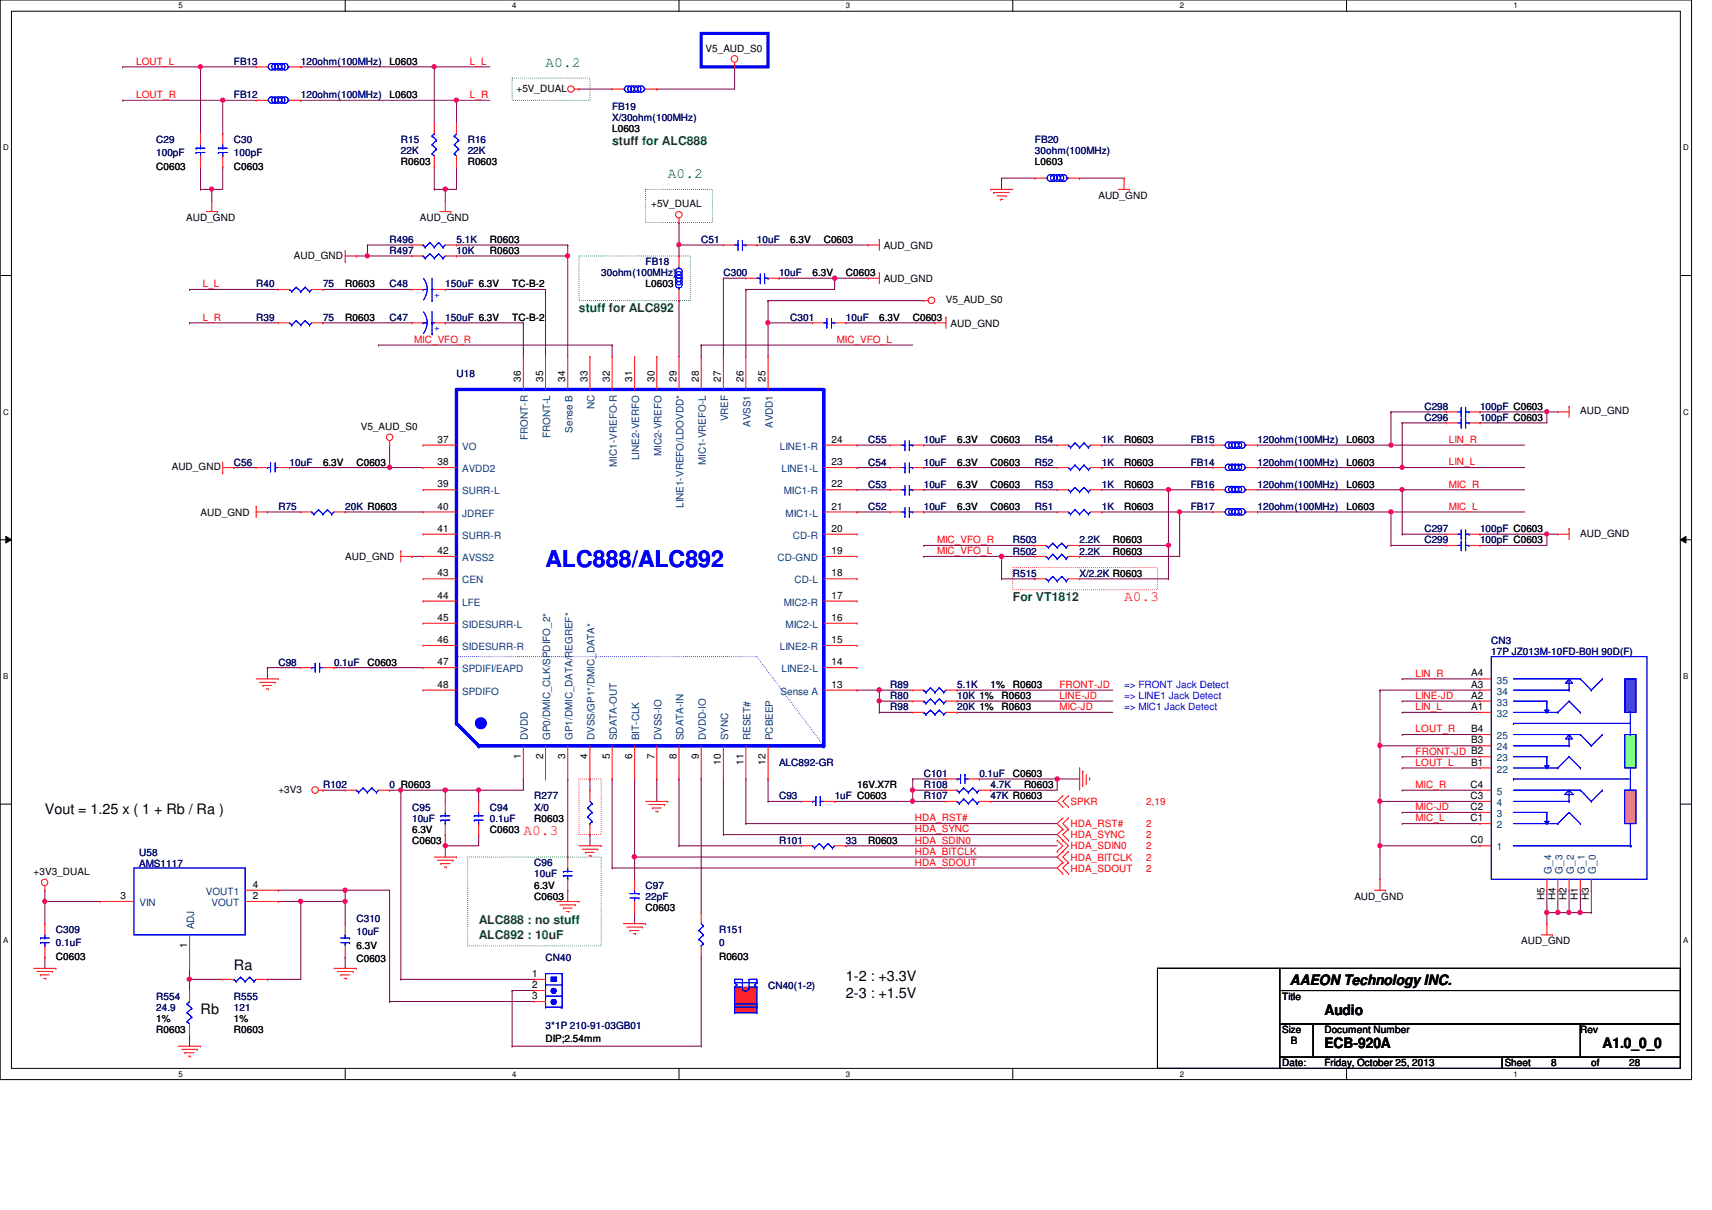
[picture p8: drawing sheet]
<svg xmlns="http://www.w3.org/2000/svg" width="297mm" height="210mm" viewBox="0 0 297 210" stroke-linecap="round" stroke-linejoin="round" font-family="sans-serif">
<defs><g id="words">
<text font-size="4" fill="#00f" x="94.7" y="98.3">ALC888/ALC892</text>
<g font-size="2.5" fill="#008000">
<text x="94.7" y="11.6">A0.2</text>
<text x="115.9" y="30.9">A0.2</text>
</g>
<g font-size="2.5" fill="#f00">
<text x="195" y="104.3">A0.3</text>
<text x="90.8" y="144.9">A0.3</text>
</g>
<g font-size="2.5">
<text x="7.8" y="141.3">Vout = 1.25 x ( 1 + Rb / Ra )</text>
<text x="40.6" y="168.3">Ra</text>
<text x="146.8" y="170.2">1-2 : +3.3V</text>
<text x="146.8" y="173.1">2-3 : +1.5V</text>
<text x="223.8" y="170.8">AAEON Technology INC.</text>
<text x="34.8" y="176">Rb</text>
<text x="229.8" y="176.1">Audio</text>
<text x="229.8" y="181.9">ECB-920A</text>
<text x="278" y="181.9">A1.0_0_0</text>
</g>
<g font-size="2.1" fill="#008000">
<text x="106.2" y="25.2">stuff for ALC888</text>
<text x="100.5" y="54.1">stuff for ALC892</text>
<text x="175.7" y="104.3">For VT1812</text>
<text x="83.1" y="160.3">ALC888 : no stuff</text>
<text x="83.1" y="162.9">ALC892 : 10uF</text>
</g>
<g font-size="1.7" fill="#f00">
<text x="23.6" y="11.2">LOUT_L</text>
<text x="81.5" y="11.2">L_L</text>
<text x="23.6" y="17">LOUT_R</text>
<text x="81.5" y="17">L_R</text>
<text x="35.2" y="49.8">L_L</text>
<text x="35.2" y="55.6">L_R</text>
<text x="71.9" y="59.5">MIC_VFO_R</text>
<text x="145.2" y="59.5">MIC_VFO_L</text>
<text x="251.4" y="76.8">LIN_R</text>
<text x="251.4" y="80.7">LIN_L</text>
<text x="251.4" y="88.4">MIC_L</text>
<text x="251.4" y="84.6">MIC_R</text>
<text x="162.6" y="94.2">MIC_VFO_R</text>
<text x="162.6" y="96.1">MIC_VFO_L</text>
<text x="183.8" y="119.3">FRONT-JD</text>
<text x="245.6" y="117.4">LIN_R</text>
<text x="183.8" y="121.2">LINE-JD</text>
<text x="183.8" y="123.2">MIC-JD</text>
<text x="245.6" y="121.2">LINE-JD</text>
<text x="245.6" y="123.2">LIN_L</text>
<text x="245.6" y="130.9">FRONT-JD B2</text>
<text x="245.6" y="127">LOUT_R</text>
<text x="245.6" y="132.8">LOUT_L</text>
<text x="245.6" y="136.7">MIC_R</text>
<text x="158.7" y="142.5">HDA_RST#</text>
<text x="185.8" y="143.5">HDA_RST#</text>
<text x="185.8" y="139.7">SPKR</text>
<text x="198.9" y="139.7">2,19</text>
<text x="198.9" y="143.5">2</text>
<text x="245.6" y="140.5">MIC-JD</text>
<text x="245.6" y="142.5">MIC_L</text>
<text x="158.7" y="144.4">HDA_SYNC</text>
<text x="158.7" y="148.3">HDA_BITCLK</text>
<text x="158.7" y="146.3">HDA_SDIN0</text>
<text x="185.8" y="145.5">HDA_SYNC</text>
<text x="185.8" y="147.4">HDA_SDIN0</text>
<text x="185.8" y="149.3">HDA_BITCLK</text>
<text x="198.9" y="145.5">2</text>
<text x="198.9" y="147.4">2</text>
<text x="198.9" y="149.3">2</text>
<text x="158.7" y="150.2">HDA_SDOUT</text>
<text x="185.8" y="151.2">HDA_SDOUT</text>
<text x="198.9" y="151.2">2</text>
</g>
<g font-size="1.7" fill="#000080">
<text x="40.6" y="11.3">FB13</text>
<text x="52.2" y="11.3">120ohm(100MHz)</text>
<text x="40.6" y="17.1">FB12</text>
<text x="52.2" y="17.1">120ohm(100MHz)</text>
<text x="106.2" y="19">FB19</text>
<text x="106.2" y="20.9">X/30ohm(100MHz)</text>
<text x="27.1" y="24.8">C29</text>
<text x="27.1" y="27.1">100pF</text>
<text x="40.6" y="24.8">C30</text>
<text x="40.6" y="27.1">100pF</text>
<text x="69.6" y="24.8">R15</text>
<text x="69.6" y="26.7">22K</text>
<text x="81.1" y="24.8">R16</text>
<text x="81.1" y="26.7">22K</text>
<text x="179.6" y="24.8">FB20</text>
<text x="179.6" y="26.7">30ohm(100MHz)</text>
<text x="67.6" y="42.2">R496</text>
<text x="67.6" y="44.1">R497</text>
<text x="79.2" y="42.2">5.1K</text>
<text x="79.2" y="44.1">10K</text>
<text x="104.3" y="48">30ohm(100MHz)</text>
<text x="112" y="46">FB18</text>
<text x="121.7" y="42.2">C51</text>
<text x="125.5" y="48">C300</text>
<text x="131.3" y="42.2">10uF</text>
<text x="135.2" y="48">10uF</text>
<text x="44.4" y="49.9">R40</text>
<text x="56" y="49.9">75</text>
<text x="67.6" y="49.9">C48</text>
<text x="77.3" y="49.9">150uF 6.3V</text>
<text x="44.4" y="55.7">R39</text>
<text x="56" y="55.7">75</text>
<text x="67.6" y="55.7">C47</text>
<text x="77.3" y="55.7">150uF 6.3V</text>
<text x="137.1" y="55.7">C301</text>
<text x="146.8" y="55.7">10uF</text>
<text x="79.2" y="65.3">U18</text>
<text x="247.1" y="71.1">C298</text>
<text x="256.8" y="71.1">100pF C0603</text>
<text x="150.6" y="76.9">C55</text>
<text x="160.3" y="76.9">10uF</text>
<text x="179.6" y="76.9">R54</text>
<text x="191.2" y="76.9">1K</text>
<text x="206.6" y="76.9">FB15</text>
<text x="218.2" y="76.9">120ohm(100MHz)</text>
<text x="247.1" y="73.1">C296</text>
<text x="256.8" y="73.1">100pF C0603</text>
<text x="40.6" y="80.8">C56</text>
<text x="50.2" y="80.8">10uF</text>
<text x="150.6" y="80.8">C54</text>
<text x="160.3" y="80.8">10uF</text>
<text x="179.6" y="80.8">R52</text>
<text x="191.2" y="80.8">1K</text>
<text x="206.6" y="80.8">FB14</text>
<text x="218.2" y="80.8">120ohm(100MHz)</text>
<text x="48.3" y="88.5">R75</text>
<text x="59.9" y="88.5">20K R0603</text>
<text x="150.6" y="88.5">C52</text>
<text x="150.6" y="84.6">C53</text>
<text x="160.3" y="88.5">10uF</text>
<text x="160.3" y="84.6">10uF</text>
<text x="179.6" y="84.6">R53</text>
<text x="179.6" y="88.5">R51</text>
<text x="191.2" y="84.6">1K</text>
<text x="191.2" y="88.5">1K</text>
<text x="206.6" y="84.6">FB16</text>
<text x="206.6" y="88.5">FB17</text>
<text x="218.2" y="84.6">120ohm(100MHz)</text>
<text x="218.2" y="88.5">120ohm(100MHz)</text>
<text x="175.7" y="94.3">R503</text>
<text x="187.3" y="94.3">2.2K</text>
<text x="247.1" y="94.3">C299</text>
<text x="247.1" y="92.4">C297</text>
<text x="256.8" y="94.3">100pF C0603</text>
<text x="256.8" y="92.4">100pF C0603</text>
<text x="175.7" y="100.1">R515</text>
<text x="175.7" y="96.2">R502</text>
<text x="187.3" y="100.1">X/2.2K R0603</text>
<text x="187.3" y="96.2">2.2K</text>
<text x="258.7" y="111.7">CN3</text>
<text x="258.7" y="113.6">17P JZ013M-10FD-B0H 90D(F)</text>
<text x="48.3" y="115.5">C98</text>
<text x="58" y="115.5">0.1uF</text>
<text x="154.5" y="119.4">R89</text>
<text x="166.1" y="119.4">5.1K</text>
<text x="154.5" y="121.3">R80</text>
<text x="154.5" y="123.2">R98</text>
<text x="166.1" y="121.3">10K 1%</text>
<text x="166.1" y="123.2">20K 1%</text>
<text x="56" y="136.7">R102</text>
<text x="67.6" y="136.7">0 R0603</text>
<text x="135.2" y="132.9">ALC892-GR</text>
<text x="160.3" y="136.7">R108</text>
<text x="160.3" y="134.8">C101</text>
<text x="169.9" y="134.8">0.1uF</text>
<text x="171.9" y="136.7">4.7K</text>
<text x="71.5" y="140.6">C95</text>
<text x="71.5" y="142.5">10uF</text>
<text x="85" y="140.6">C94</text>
<text x="85" y="142.5">0.1uF</text>
<text x="92.7" y="138.7">R277</text>
<text x="92.7" y="140.6">X/0</text>
<text x="135.2" y="138.7">C93</text>
<text x="144.8" y="138.7">1uF C0603</text>
<text x="160.3" y="138.7">R107</text>
<text x="171.9" y="138.7">47K R0603</text>
<text x="24.2" y="148.5">U58</text>
<text x="135.2" y="146.4">R101</text>
<text x="146.8" y="146.4">33</text>
<text x="24.2" y="150.5">AMS1117</text>
<text x="92.7" y="150.3">C96</text>
<text x="92.7" y="152.2">10uF</text>
<text x="112" y="154.1">C97</text>
<text x="9.7" y="161.8">C309</text>
<text x="61.8" y="159.9">C310</text>
<text x="112" y="156">22pF</text>
<text x="124.8" y="161.8">R151</text>
<text x="9.7" y="164.2">0.1uF</text>
<text x="61.8" y="162.2">10uF</text>
<text x="94.7" y="166.7">CN40</text>
<text x="124.8" y="164.2">0</text>
<text x="27.1" y="173.4">R554</text>
<text x="40.6" y="173.4">R555</text>
<text x="133.3" y="171.5">CN40(1-2)</text>
<text x="27.1" y="175.3">24.9</text>
<text x="40.6" y="175.3">121</text>
<text x="94.7" y="178.4">3*1P 210-91-03GB01</text>
</g>
<g font-size="1.7">
<text x="67.6" y="11.3">L0603</text>
<text x="122.4" y="9">V5_AUD_S0</text>
<text x="67.6" y="17.1">L0603</text>
<text x="89.6" y="15.9">+5V_DUAL</text>
<text x="106.2" y="22.9">L0603</text>
<text x="27.1" y="29.4">C0603</text>
<text x="40.6" y="29.4">C0603</text>
<text x="69.6" y="28.7">R0603</text>
<text x="81.1" y="28.7">R0603</text>
<text x="179.6" y="28.7">L0603</text>
<text x="113" y="36">+5V_DUAL</text>
<text x="190.6" y="34.5">AUD_GND</text>
<text x="32.3" y="38.3">AUD_GND</text>
<text x="72.9" y="38.3">AUD_GND</text>
<text x="51" y="44.9">AUD_GND</text>
<text x="85" y="42.2">R0603</text>
<text x="85" y="44.1">R0603</text>
<text x="137.1" y="42.2">6.3V</text>
<text x="141" y="48">6.3V</text>
<text x="142.9" y="42.2">C0603</text>
<text x="146.8" y="48">C0603</text>
<text x="153.3" y="43.1">AUD_GND</text>
<text x="59.9" y="49.9">R0603</text>
<text x="88.9" y="49.9">TC-B-2</text>
<text x="112" y="49.9">L0603</text>
<text x="153.3" y="48.9">AUD_GND</text>
<text x="164.1" y="52.6">V5_AUD_S0</text>
<text x="59.9" y="55.7">R0603</text>
<text x="88.9" y="55.7">TC-B-2</text>
<text x="152.6" y="55.7">6.3V</text>
<text x="158.4" y="55.7">C0603</text>
<text x="164.9" y="56.6">AUD_GND</text>
<text x="90.4" y="66.2" transform="rotate(-90 90.4 66.2)">36</text>
<text x="94.2" y="66.2" transform="rotate(-90 94.2 66.2)">35</text>
<text x="98.1" y="66.2" transform="rotate(-90 98.1 66.2)">34</text>
<text x="101.9" y="66.2" transform="rotate(-90 101.9 66.2)">33</text>
<text x="105.8" y="66.2" transform="rotate(-90 105.8 66.2)">32</text>
<text x="109.7" y="66.2" transform="rotate(-90 109.7 66.2)">31</text>
<text x="113.5" y="66.2" transform="rotate(-90 113.5 66.2)">30</text>
<text x="117.4" y="66.2" transform="rotate(-90 117.4 66.2)">29</text>
<text x="121.2" y="66.2" transform="rotate(-90 121.2 66.2)">28</text>
<text x="125.1" y="66.2" transform="rotate(-90 125.1 66.2)">27</text>
<text x="129" y="66.2" transform="rotate(-90 129 66.2)">26</text>
<text x="132.8" y="66.2" transform="rotate(-90 132.8 66.2)">25</text>
<text x="274.2" y="71.9">AUD_GND</text>
<text x="62.6" y="74.6">V5_AUD_S0</text>
<text x="75.9" y="76.8">37</text>
<text x="144.3" y="76.8">24</text>
<text x="166.1" y="76.9">6.3V</text>
<text x="171.9" y="76.9">C0603</text>
<text x="195" y="76.9">R0603</text>
<text x="233.6" y="76.9">L0603</text>
<text x="29.8" y="81.5">AUD_GND</text>
<text x="56" y="80.8">6.3V</text>
<text x="61.8" y="80.8">C0603</text>
<text x="75.9" y="80.7">38</text>
<text x="144.3" y="80.7">23</text>
<text x="166.1" y="80.8">6.3V</text>
<text x="171.9" y="80.8">C0603</text>
<text x="195" y="80.8">R0603</text>
<text x="233.6" y="80.8">L0603</text>
<text x="34.8" y="89.5">AUD_GND</text>
<text x="75.9" y="84.5">39</text>
<text x="75.9" y="88.4">40</text>
<text x="144.3" y="84.5">22</text>
<text x="144.3" y="88.4">21</text>
<text x="166.1" y="88.5">6.3V</text>
<text x="166.1" y="84.6">6.3V</text>
<text x="171.9" y="88.5">C0603</text>
<text x="171.9" y="84.6">C0603</text>
<text x="195" y="84.6">R0603</text>
<text x="195" y="88.5">R0603</text>
<text x="233.6" y="84.6">L0603</text>
<text x="233.6" y="88.5">L0603</text>
<text x="75.9" y="92.2">41</text>
<text x="144.3" y="92.2">20</text>
<text x="193.1" y="94.3">R0603</text>
<text x="274.2" y="93.1">AUD_GND</text>
<text x="59.9" y="97.2">AUD_GND</text>
<text x="75.9" y="96.1">42</text>
<text x="75.9" y="100">43</text>
<text x="144.3" y="96.1">19</text>
<text x="144.3" y="100">18</text>
<text x="193.1" y="96.2">R0603</text>
<text x="75.9" y="103.8">44</text>
<text x="75.9" y="107.7">45</text>
<text x="144.3" y="103.8">17</text>
<text x="144.3" y="107.7">16</text>
<text x="75.9" y="111.5">46</text>
<text x="144.3" y="111.5">15</text>
<text x="63.8" y="115.5">C0603</text>
<text x="75.9" y="115.4">47</text>
<text x="75.9" y="119.3">48</text>
<text x="144.3" y="115.4">14</text>
<text x="144.3" y="119.3">13</text>
<text x="171.9" y="119.4">1%</text>
<text x="175.7" y="119.4">R0603</text>
<text x="255.3" y="119.3">A3</text>
<text x="255.3" y="117.3">A4</text>
<text x="173.8" y="121.3">R0603</text>
<text x="173.8" y="123.2">R0603</text>
<text x="255.3" y="123.1">A1</text>
<text x="255.3" y="121.2">A2</text>
<text x="90.4" y="131.7" transform="rotate(-90 90.4 131.7)">1</text>
<text x="94.2" y="131.7" transform="rotate(-90 94.2 131.7)">2</text>
<text x="98.1" y="131.7" transform="rotate(-90 98.1 131.7)">3</text>
<text x="101.9" y="131.7" transform="rotate(-90 101.9 131.7)">4</text>
<text x="105.8" y="131.7" transform="rotate(-90 105.8 131.7)">5</text>
<text x="109.7" y="131.7" transform="rotate(-90 109.7 131.7)">6</text>
<text x="113.5" y="131.7" transform="rotate(-90 113.5 131.7)">7</text>
<text x="117.4" y="131.7" transform="rotate(-90 117.4 131.7)">8</text>
<text x="121.2" y="131.7" transform="rotate(-90 121.2 131.7)">9</text>
<text x="255.3" y="128.9">B3</text>
<text x="255.3" y="127">B4</text>
<text x="48.3" y="137.5">+3V3</text>
<text x="125.1" y="132.7" transform="rotate(-90 125.1 132.7)">10</text>
<text x="129" y="132.7" transform="rotate(-90 129 132.7)">11</text>
<text x="132.8" y="132.7" transform="rotate(-90 132.8 132.7)">12</text>
<text x="148.7" y="136.7">16V.X7R</text>
<text x="175.7" y="134.8">C0603</text>
<text x="177.7" y="136.7">R0603</text>
<text x="255.1" y="136.7">C4</text>
<text x="255.3" y="132.8">B1</text>
<text x="92.7" y="142.5">R0603</text>
<text x="255.1" y="142.5">C1</text>
<text x="255.1" y="140.5">C2</text>
<text x="255.1" y="138.6">C3</text>
<text x="71.5" y="144.5">6.3V</text>
<text x="71.5" y="146.4">C0603</text>
<text x="85" y="144.5">C0603</text>
<text x="150.6" y="146.4">R0603</text>
<text x="255.1" y="146.3">C0</text>
<text x="5.8" y="151.8">+3V3_DUAL</text>
<text x="20.9" y="156">3</text>
<text x="43.9" y="156">2</text>
<text x="43.9" y="154">4</text>
<text x="92.7" y="154.1">6.3V</text>
<text x="92.7" y="156">C0603</text>
<text x="112" y="158">C0603</text>
<text x="235" y="156">AUD_GND</text>
<text x="268" y="156.1" transform="rotate(-90 268 156.1)">H5</text>
<text x="269.9" y="156.1" transform="rotate(-90 269.9 156.1)">H4</text>
<text x="271.8" y="156.1" transform="rotate(-90 271.8 156.1)">H2</text>
<text x="273.8" y="156.1" transform="rotate(-90 273.8 156.1)">H1</text>
<text x="275.7" y="156.1" transform="rotate(-90 275.7 156.1)">H3</text>
<text x="9.7" y="166.5">C0603</text>
<text x="32.5" y="164.5" transform="rotate(-90 32.5 164.5)">1</text>
<text x="61.8" y="164.5">6.3V</text>
<text x="61.8" y="166.9">C0603</text>
<text x="124.8" y="166.5">R0603</text>
<text x="263.9" y="163.8">AUD_GND</text>
<text x="92.3" y="169.5">1</text>
<text x="92.3" y="171.4">2</text>
<text x="92.3" y="173.3">3</text>
<text x="222.5" y="173.4">Title</text>
<text x="27.1" y="177.3">1%</text>
<text x="27.1" y="179.2">R0603</text>
<text x="40.6" y="177.3">1%</text>
<text x="40.6" y="179.2">R0603</text>
<text x="222.5" y="179.2">Size</text>
<text x="229.8" y="179.2">Document Number</text>
<text x="274.2" y="179.2">Rev</text>
<text x="94.7" y="180.8">DIP;2.54mm</text>
<text x="222.5" y="185">Date:</text>
<text x="224" y="181.1">B</text>
<text x="229.8" y="185">Friday, October 25, 2013</text>
<text x="261.1" y="185">Sheet</text>
<text x="269.2" y="185">8</text>
<text x="276.1" y="185">of</text>
<text x="282.7" y="185">28</text>
</g>
<g font-size="1.7" fill="#00f">
<text x="75.4" y="50.8" transform="rotate(90 75.4 50.8)">+</text>
<text x="75.4" y="56.6" transform="rotate(90 75.4 56.6)">+</text>
<text x="195" y="119.4">=&gt; FRONT Jack Detect</text>
<text x="195" y="121.3">=&gt; LINE1 Jack Detect</text>
<text x="195" y="123.2">=&gt; MIC1 Jack Detect</text>
</g>
<g font-size="1.7" fill="#004080">
<text x="103.2" y="71" transform="rotate(-90 103.2 71)">NC</text>
<text x="91.6" y="76.3" transform="rotate(-90 91.6 76.3)">FRONT-R</text>
<text x="95.5" y="76" transform="rotate(-90 95.5 76)">FRONT-L</text>
<text x="99.3" y="75.1" transform="rotate(-90 99.3 75.1)">Sense B</text>
<text x="126.3" y="73.1" transform="rotate(-90 126.3 73.1)">VREF</text>
<text x="130.2" y="74.1" transform="rotate(-90 130.2 74.1)">AVSS1</text>
<text x="134.1" y="74.3" transform="rotate(-90 134.1 74.3)">AVDD1</text>
<text x="80.2" y="78">VO</text>
<text x="80.2" y="81.9">AVDD2</text>
<text x="107" y="81" transform="rotate(-90 107 81)">MIC1-VREFO-R</text>
<text x="110.9" y="79.8" transform="rotate(-90 110.9 79.8)">LINE2-VERFO</text>
<text x="114.8" y="79.2" transform="rotate(-90 114.8 79.2)">MIC2-VREFO</text>
<text x="122.5" y="80.7" transform="rotate(-90 122.5 80.7)">MIC1-VREFO-L</text>
<text x="135.3" y="78">LINE1-R</text>
<text x="135.6" y="81.9">LINE1-L</text>
<text x="80.2" y="85.8">SURR-L</text>
<text x="80.2" y="89.6">JDREF</text>
<text x="118.6" y="88.1" transform="rotate(-90 118.6 88.1)">LINE1-VREFO/LDOVDD*</text>
<text x="136" y="85.8">MIC1-R</text>
<text x="136.3" y="89.6">MIC1-L</text>
<text x="80.2" y="93.5">SURR-R</text>
<text x="137.5" y="93.5">CD-R</text>
<text x="80.2" y="97.3">AVSS2</text>
<text x="80.2" y="101.2">CEN</text>
<text x="134.9" y="97.3">CD-GND</text>
<text x="137.8" y="101.2">CD-L</text>
<text x="80.2" y="105.1">LFE</text>
<text x="136" y="105.1">MIC2-R</text>
<text x="80.2" y="108.9">SIDESURR-L</text>
<text x="80.2" y="112.8">SIDESURR-R</text>
<text x="135.3" y="112.8">LINE2-R</text>
<text x="136.3" y="108.9">MIC2-L</text>
<text x="80.2" y="116.6">SPDIFI/EAPD</text>
<text x="135.6" y="116.6">LINE2-L</text>
<text x="259.7" y="118.6">35</text>
<text x="80.2" y="120.5">SPDIFO</text>
<text x="135.4" y="120.5">Sense A</text>
<text x="259.7" y="124.4">32</text>
<text x="259.7" y="122.4">33</text>
<text x="259.7" y="120.5">34</text>
<text x="91.6" y="128.4" transform="rotate(-90 91.6 128.4)">DVDD</text>
<text x="95.5" y="128.4" transform="rotate(-90 95.5 128.4)">GP0/DMIC_CLK/SPDIFO_2*</text>
<text x="99.3" y="128.4" transform="rotate(-90 99.3 128.4)">GP1/DMIC_DATA/REGREF*</text>
<text x="103.2" y="128.4" transform="rotate(-90 103.2 128.4)">DVSS/GP1*/DMIC_DATA*</text>
<text x="107" y="128.4" transform="rotate(-90 107 128.4)">SDATA-OUT</text>
<text x="110.9" y="128.4" transform="rotate(-90 110.9 128.4)">BIT-CLK</text>
<text x="114.8" y="128.4" transform="rotate(-90 114.8 128.4)">DVSS-IO</text>
<text x="118.6" y="128.4" transform="rotate(-90 118.6 128.4)">SDATA-IN</text>
<text x="122.5" y="128.4" transform="rotate(-90 122.5 128.4)">DVDD-IO</text>
<text x="126.3" y="128.4" transform="rotate(-90 126.3 128.4)">SYNC</text>
<text x="130.2" y="128.4" transform="rotate(-90 130.2 128.4)">RESET#</text>
<text x="134.1" y="128.4" transform="rotate(-90 134.1 128.4)">PCBEEP</text>
<text x="259.7" y="130.2">24</text>
<text x="259.7" y="128.2">25</text>
<text x="259.7" y="137.9">5</text>
<text x="259.7" y="134">22</text>
<text x="259.7" y="132.1">23</text>
<text x="259.7" y="143.7">2</text>
<text x="259.7" y="141.7">3</text>
<text x="259.7" y="139.8">4</text>
<text x="259.7" y="147.5">1</text>
<text x="35.7" y="155.2">VOUT1</text>
<text x="269.2" y="151.6" transform="rotate(-90 269.2 151.6)">G_4</text>
<text x="271.1" y="151.6" transform="rotate(-90 271.1 151.6)">G_3</text>
<text x="273" y="151.6" transform="rotate(-90 273 151.6)">G_2</text>
<text x="275" y="151.6" transform="rotate(-90 275 151.6)">G_1</text>
<text x="276.9" y="151.6" transform="rotate(-90 276.9 151.6)">G_0</text>
<text x="24.2" y="157.2">VIN</text>
<text x="33.7" y="161.2" transform="rotate(-90 33.7 161.2)">ADJ</text>
<text x="36.7" y="157.2">VOUT</text>
</g>
<g font-size="1.4">
<text x="30.9" y="1.4">5</text>
<text x="88.9" y="1.4">4</text>
<text x="146.8" y="1.4">3</text>
<text x="204.7" y="1.4">2</text>
<text x="262.6" y="1.4">1</text>
<text x=".5" y="26.1">D</text>
<text x="292.1" y="26.1">D</text>
<text x=".5" y="71.9">C</text>
<text x="292.1" y="71.9">C</text>
<text x=".5" y="117.8">B</text>
<text x="292.1" y="117.8">B</text>
<text x=".5" y="163.6">A</text>
<text x="292.1" y="163.6">A</text>
<text x="30.9" y="186.8">5</text>
<text x="88.9" y="186.8">4</text>
<text x="146.8" y="186.8">3</text>
<text x="204.7" y="186.8">2</text>
<text x="262.6" y="186.8">1</text>
</g>
</g></defs>
<path d="M0 0h293.5v187.3h-293.5zM2 1.9h289.5v183.4h-289.5z" fill="none" stroke="#000" stroke-width=".17"/>
<g fill="#fff">
<path d="M30.9 .2h.8v1.5h-.8z"/>
<path d="M30.9 185.5h.8v1.6h-.8z"/>
</g>
<path d="M59.9 0v1.9M59.9 185.3v2" fill="none" stroke="#000" stroke-width=".17"/>
<g fill="#fff">
<path d="M88.9 .2h.7v1.5h-.7z"/>
<path d="M88.9 185.5h.7v1.6h-.7z"/>
</g>
<path d="M117.8 0v1.9M117.8 185.3v2" fill="none" stroke="#000" stroke-width=".17"/>
<g fill="#fff">
<path d="M146.8 .2h.7v1.5h-.7z"/>
<path d="M146.8 185.5h.7v1.6h-.7z"/>
</g>
<path d="M175.7 0v1.9M175.7 185.3v2" fill="none" stroke="#000" stroke-width=".17"/>
<g fill="#fff">
<path d="M204.7 .2h.7v1.5h-.7z"/>
<path d="M204.7 185.5h.7v1.6h-.7z"/>
</g>
<path d="M233.6 0v1.9M233.6 185.3v2" fill="none" stroke="#000" stroke-width=".17"/>
<g fill="#fff">
<path d="M262.6 .2h.8v1.5h-.8z"/>
<path d="M262.6 185.5h.8v1.6h-.8z"/>
<path d="M.5 24.8h1v1.6h-1z"/>
<path d="M292.1 24.8h.9v1.6h-.9z"/>
<path d="M.5 70.7h1v1.5h-1z"/>
<path d="M292.1 70.7h.9v1.5h-.9z"/>
</g>
<path d="M0 47.8h2M291.5 47.8h2" fill="none" stroke="#000" stroke-width=".17"/>
<g fill="#fff">
<path d="M.5 116.5h.9v1.6h-.9z"/>
<path d="M292.1 116.5h.8v1.6h-.8z"/>
</g>
<path d="M0 93.6h2M1 93l1 .6-1 .6zM291.5 93.6l1-.6v1.2zM291.5 93.6h2" fill="none" stroke="#000" stroke-width=".17"/>
<path d="M1 93l1 .6-1 .6zM291.5 93.6l1-.6v1.2z" fill="#000"/>
<g fill="#fff">
<path d="M.5 162.4h.9v1.5h-.9z"/>
<path d="M292.1 162.4h.8v1.5h-.8z"/>
</g>
<path d="M0 139.5h2M291.5 139.5h2" fill="none" stroke="#000" stroke-width=".17"/>
<path d="M121.7 5.8h11.6v5.8h-11.6z" fill="none" stroke="#00f" stroke-width=".55"/>
<path d="M88.9 13.5h13.5v3.9h-13.5zM100.5 44.4h19.3v7.8h-19.3zM81.1 148.7h23.2v15.4h-23.2z" fill="none" stroke="#008000" stroke-width=".17" stroke-dasharray="0 .3"/>
<path d="M281.9 117.8h1.9v5.8h-1.9z" fill-rule="evenodd" fill="#0080ff"/>
<path d="M281.9 117.8h1.9v5.8h-1.9z" fill="none" stroke="#0080ff" stroke-width=".17"/>
<path d="M281.9 127.4h1.9v5.8h-1.9z" fill-rule="evenodd" fill="#80ff80"/>
<path d="M281.9 127.4h1.9v5.8h-1.9z" fill="none" stroke="#80ff80" stroke-width=".17"/>
<path d="M281.9 137.1h1.9v5.8h-1.9z" fill-rule="evenodd" fill="#ff8080"/>
<path d="M281.9 137.1h1.9v5.8h-1.9z" fill="none" stroke="#ff8080" stroke-width=".17"/>
<path d="M79.2 113.9h52.1M131.3 113.9h.1M131.3 113.9l11.6 15.5M142.9 129.4h.1" fill="none" stroke="#00f" stroke-width=".17" stroke-dasharray="0 .3"/>
<path d="M127.5 171.2h3.8v4.5h-3.8z" fill-rule="evenodd" fill="#f00"/>
<path d="M127.5 171.2h3.8v4.5h-3.8z" fill="none" stroke="#f00" stroke-width=".17"/>
<path d="M112 32.9h11.6v5.7h-11.6z" fill="none" stroke="#008000" stroke-width=".17" stroke-dasharray="0 .3"/>
<path d="M175.7 98.5h25.1v3.8h-25.1zM100.5 135.1h3.8v9.7h-3.8z" fill="none" stroke="#f00" stroke-width=".17" stroke-dasharray="0 .3"/>
<path d="M117.8 42.5h.1M117.8 42.5h7.7" fill="none" stroke="#800040" stroke-width=".17"/>
<circle cx="117.8" cy="42.5" r=".38" fill="#f0f"/>
<circle cx="117.8" cy="42.5" r=".38" fill="none" stroke="#f0f" stroke-width=".17"/>
<path d="M117.8 38.6h.1M117.8 38.6v3.9M67.6 77.2h.1M67.6 77.2v3.9M67.6 81.1h.1M67.6 81.1h5.8" fill="none" stroke="#800040" stroke-width=".17"/>
<circle cx="67.6" cy="81.1" r=".38" fill="#f0f"/>
<circle cx="67.6" cy="81.1" r=".38" fill="none" stroke="#f0f" stroke-width=".17"/>
<path d="M63.8 44.4h.1M63.8 44.4h7.7" fill="none" stroke="#800040" stroke-width=".17"/>
<circle cx="63.7" cy="44.4" r=".37" fill="#f0f"/>
<circle cx="63.7" cy="44.4" r=".37" fill="none" stroke="#f0f" stroke-width=".17"/>
<g fill="none" stroke="#800040" stroke-width=".17">
<path d="M144.8 48.3h.1M144.8 48.3v1.9M152.6 119.7h.1M152.6 119.7v1.9M110.1 135.1h.1M110.1 135.1v13.6M144.8 139h.1M144.8 139h13.6M171.9 137.1h.1M171.9 137.1h11.5M125.5 144.8h.1M125.5 144.8h57.9"/>
<path d="M129.4 142.9h.1M129.4 142.9h54"/>
</g>
<circle cx="152.5" cy="119.7" r=".38" fill="#f0f"/>
<circle cx="152.5" cy="119.7" r=".38" fill="none" stroke="#f0f" stroke-width=".17"/>
<g fill="none" stroke="#800040" stroke-width=".17">
<path d="M173.8 30.9h.1M173.8 30.9h5.8M98.5 44.4h.1M98.5 44.4v17.4M133.3 56h.1M133.3 52.2h.1M133.3 56v5.8M133.3 52.2h27M148.7 77.2h.1M148.7 77.2h5.8M148.7 81.1h.1M148.7 81.1h5.8"/>
<path d="M148.7 119.7h.1M148.7 119.7h3.9"/>
</g>
<circle cx="98.5" cy="44.4" r=".37" fill="#f0f"/>
<circle cx="98.5" cy="44.4" r=".37" fill="none" stroke="#f0f" stroke-width=".17"/>
<path d="M131.3 42.5h.1M131.3 42.5h19.3M152.6 119.7h.1M152.6 119.7h5.8M152.6 121.6h.1M152.6 121.6v2" fill="none" stroke="#800040" stroke-width=".17"/>
<circle cx="152.5" cy="121.6" r=".37" fill="#f0f"/>
<circle cx="152.5" cy="121.6" r=".37" fill="none" stroke="#f0f" stroke-width=".17"/>
<g fill="none" stroke="#800040" stroke-width=".17">
<path d="M114 15.5h.1M114 15.5h13.5M121.7 59.9h.1M121.7 59.9v1.9M121.7 59.9h36.7M166.1 119.7h.1M166.1 119.7h27M77.3 137.1h.1M77.3 137.1h5.8M90.8 135.1h.1M90.8 135.1v2M114 135.1h.1"/>
<path d="M114 135.1v3.9M152.6 123.6h.1M152.6 121.6h.1M152.6 123.6h5.8M152.6 121.6h5.8M102.4 144.8h.1M102.4 144.8v1.9"/>
</g>
<circle cx="77.3" cy="137" r=".37" fill="#f0f"/>
<circle cx="77.3" cy="137" r=".37" fill="none" stroke="#f0f" stroke-width=".17"/>
<g fill="none" stroke="#800040" stroke-width=".17">
<path d="M125.5 48.3h.1M125.5 48.3v13.5M77.3 137.1h.1M77.3 137.1v1.9M83.1 137.1h.1M83.1 137.1v1.9M158.4 135.1h.1M158.4 135.1h5.7M166.1 121.6h.1M166.1 123.6h.1M166.1 121.6h27M166.1 123.6h27"/>
<path d="M77.3 144.8h.1M77.3 146.7h.1M77.3 144.8v3.9M83.1 144.8h.1M83.1 144.8v1.9h-5.8"/>
</g>
<circle cx="77.3" cy="146.7" r=".37" fill="#f0f"/>
<circle cx="77.3" cy="146.7" r=".37" fill="none" stroke="#f0f" stroke-width=".17"/>
<g fill="none" stroke="#800040" stroke-width=".17">
<path d="M77.3 56h.1M77.3 56h13.5M90.8 56h.1M90.8 56v5.8M46.4 88.8h.1M46.4 88.8h5.8M59.9 88.8h.1M59.9 88.8h13.5M71.5 96.5h.1M71.5 96.5h1.9M117.8 135.1h.1M117.8 135.1v11.6"/>
<path d="M125.5 135.1h.1M125.5 135.1v9.7M129.4 135.1h.1M129.4 135.1v7.8M110.1 148.7h.1M110.1 148.7v3.8M117.8 146.7h.1M117.8 146.7h21.3"/>
</g>
<circle cx="110.1" cy="148.6" r=".38" fill="#f0f"/>
<circle cx="110.1" cy="148.6" r=".38" fill="none" stroke="#f0f" stroke-width=".17"/>
<g fill="none" stroke="#800040" stroke-width=".17">
<path d="M77.3 50.2h.1M77.3 50.2h17.4M94.7 50.2h.1M94.7 50.2v11.6M144.8 48.3h.1M144.8 48.3h5.8M148.7 88.8h.1M148.7 85h.1M148.7 88.8h5.8M148.7 85h5.8M46.4 115.8h.1M46.4 115.8h5.8"/>
<path d="M58 115.8h.1M58 115.8h15.4M106.2 135.1h.1M106.2 135.1v15.5M158.4 137.1h.1M158.4 137.1v1.9M106.2 150.6h.1M106.2 150.6h77.2M110.1 148.7h.1M110.1 158.3h.1M110.1 148.7h73.3M110.1 158.3v1.9"/>
<path d="M146.8 146.7h.1M146.8 146.7h36.6"/>
</g>
<circle cx="158.3" cy="137" r=".37" fill="#f0f"/>
<circle cx="158.3" cy="137" r=".37" fill="none" stroke="#f0f" stroke-width=".17"/>
<g fill="none" stroke="#800040" stroke-width=".17">
<path d="M32.9 56h.1M32.9 56h15.4M61.8 44.4h.1M61.8 44.4h2M79.2 42.5h.1M79.2 42.5h19.3M160.3 77.2h.1M160.3 77.2h23.1M160.3 81.1h.1M160.3 81.1h23.1M241.3 88.8h.1M241.3 88.8h23.2"/>
<path d="M46.4 115.8h.1M46.4 115.8v2M133.3 135.1h.1M133.3 139h.1M133.3 135.1v3.9M133.3 139h5.8M158.4 135.1h.1M158.4 135.1v2"/>
</g>
<circle cx="241.3" cy="88.8" r=".37" fill="#f0f"/>
<circle cx="241.3" cy="88.8" r=".37" fill="none" stroke="#f0f" stroke-width=".17"/>
<path d="M32.9 50.2h.1M32.9 50.2h15.4M117.8 52.2h.1M117.8 52.2v9.6M204.7 88.8h.1M204.7 88.8h5.8M183.4 135.1h.1M183.4 135.1h3.9" fill="none" stroke="#800040" stroke-width=".17"/>
<circle cx="183.4" cy="135.1" r=".38" fill="#f0f"/>
<circle cx="183.4" cy="135.1" r=".38" fill="none" stroke="#f0f" stroke-width=".17"/>
<path d="M173.8 30.9h.1M173.8 30.9v2M56 137.1h.1M56 137.1h3.9M158.4 139h.1M158.4 139h5.7M171.9 139h.1M171.9 139h11.5" fill="none" stroke="#800040" stroke-width=".17"/>
<circle cx="158.3" cy="139" r=".38" fill="#f0f"/>
<circle cx="158.3" cy="139" r=".38" fill="none" stroke="#f0f" stroke-width=".17"/>
<path d="M83.1 137.1h.1M83.1 137.1h7.7" fill="none" stroke="#800040" stroke-width=".17"/>
<circle cx="83" cy="137" r=".37" fill="#f0f"/>
<circle cx="83" cy="137" r=".37" fill="none" stroke="#f0f" stroke-width=".17"/>
<g fill="none" stroke="#800040" stroke-width=".17">
<path d="M100.5 15.5h.1M100.5 15.5h5.7M79.2 44.4h.1M98.5 42.5h.1M98.5 42.5v1.9h-19.3M40.6 81.1h.1M40.6 81.1h3.8M160.3 85h.1M160.3 88.8h.1M160.3 85h23.1M160.3 88.8h23.1M69.5 137.1h.1"/>
<path d="M69.5 137.1h7.8M98.5 135.1h.1M98.5 135.1v13.6M183.4 135.1h.1M183.4 135.1v2"/>
</g>
<circle cx="69.5" cy="137" r=".37" fill="#f0f"/>
<circle cx="69.5" cy="137" r=".37" fill="none" stroke="#f0f" stroke-width=".17"/>
<path d="M241.3 71.5h.1M241.3 71.5h9.7M243.3 73.4h.1M243.3 73.4h7.7M256.8 71.5h.1M256.8 71.5h13.5M268.4 71.5h.1M268.4 71.5v1.9M50.2 81.1h.1M50.2 81.1h17.4M169.9 135.1h.1M169.9 135.1h13.5" fill="none" stroke="#800040" stroke-width=".17"/>
<circle cx="268.4" cy="71.4" r=".38" fill="#f0f"/>
<circle cx="268.4" cy="71.4" r=".38" fill="none" stroke="#f0f" stroke-width=".17"/>
<path d="M56 56h.1M56 50.2h.1M56 56h15.5M56 50.2h15.5M125.5 48.3h.1M125.5 48.3h3.9M133.3 56h.1M133.3 56h7.7M256.8 73.4h.1M256.8 73.4h11.6" fill="none" stroke="#800040" stroke-width=".17"/>
<circle cx="133.2" cy="56" r=".37" fill="#f0f"/>
<circle cx="133.2" cy="56" r=".37" fill="none" stroke="#f0f" stroke-width=".17"/>
<path d="M127.5 11.6h.1M127.5 11.6v3.9M187.3 30.9h.1M187.3 30.9h7.7M63.8 42.5h.1M63.8 42.5h7.7M133.3 52.2h.1M133.3 52.2v3.8M241.3 77.2h.1M241.3 77.2h23.2M98.5 154.4h.1M98.5 154.4v2" fill="none" stroke="#800040" stroke-width=".17"/>
<circle cx="241.3" cy="77.2" r=".38" fill="#f0f"/>
<circle cx="241.3" cy="77.2" r=".38" fill="none" stroke="#f0f" stroke-width=".17"/>
<path d="M243.3 81.1h.1M243.3 81.1h21.2" fill="none" stroke="#800040" stroke-width=".17"/>
<circle cx="243.2" cy="81.1" r=".38" fill="#f0f"/>
<circle cx="243.2" cy="81.1" r=".38" fill="none" stroke="#f0f" stroke-width=".17"/>
<g fill="none" stroke="#800040" stroke-width=".17">
<path d="M34.8 11.6h.1M34.8 11.6h9.6M63.8 42.5h.1M63.8 42.5v1.9M117.8 42.5h.1M117.8 42.5v1.9M146.8 56h.1M146.8 56h15.4M191.2 77.2h.1M191.2 77.2h19.3M191.2 81.1h.1M191.2 81.1h19.3"/>
<path d="M158.4 137.1h.1M158.4 137.1h5.7"/>
</g>
<circle cx="34.8" cy="11.6" r=".37" fill="#f0f"/>
<circle cx="34.8" cy="11.6" r=".37" fill="none" stroke="#f0f" stroke-width=".17"/>
<path d="M38.6 17.4h.1M38.6 17.4h5.8" fill="none" stroke="#800040" stroke-width=".17"/>
<circle cx="38.7" cy="17.4" r=".37" fill="#f0f"/>
<circle cx="38.7" cy="17.4" r=".37" fill="none" stroke="#f0f" stroke-width=".17"/>
<path d="M75.3 11.6h.1M75.3 11.6h9.7" fill="none" stroke="#800040" stroke-width=".17"/>
<circle cx="75.3" cy="11.6" r=".37" fill="#f0f"/>
<circle cx="75.3" cy="11.6" r=".37" fill="none" stroke="#f0f" stroke-width=".17"/>
<path d="M79.2 17.4h.1M79.2 17.4h5.8" fill="none" stroke="#800040" stroke-width=".17"/>
<circle cx="79.2" cy="17.4" r=".37" fill="#f0f"/>
<circle cx="79.2" cy="17.4" r=".37" fill="none" stroke="#f0f" stroke-width=".17"/>
<path d="M129.4 50.2h.1M129.4 50.2v11.6M129.4 50.2h15.4M135.2 48.3h.1M135.2 48.3h9.6" fill="none" stroke="#800040" stroke-width=".17"/>
<circle cx="144.8" cy="48.3" r=".38" fill="#f0f"/>
<circle cx="144.8" cy="48.3" r=".38" fill="none" stroke="#f0f" stroke-width=".17"/>
<path d="M75.3 11.6h.1M75.3 11.6v9.7M77.3 32.9h.1M77.3 32.9v1.9M77.3 32.9h1.9" fill="none" stroke="#800040" stroke-width=".17"/>
<circle cx="77.3" cy="32.8" r=".38" fill="#f0f"/>
<circle cx="77.3" cy="32.8" r=".38" fill="none" stroke="#f0f" stroke-width=".17"/>
<g fill="none" stroke="#800040" stroke-width=".17">
<path d="M52.2 17.4h.1M52.2 11.6h.1M52.2 17.4h27M52.2 11.6h23.1M79.2 17.4h.1M79.2 17.4v3.9M34.8 32.9h.1M34.8 32.9h3.8M36.7 32.9h.1M36.7 32.9v1.9M75.3 29h.1M75.3 32.9h.1"/>
<path d="M75.3 29v3.9M75.3 32.9h2M79.2 29h.1M79.2 29v3.9"/>
</g>
<circle cx="36.7" cy="32.8" r=".38" fill="#f0f"/>
<circle cx="36.7" cy="32.8" r=".38" fill="none" stroke="#f0f" stroke-width=".17"/>
<g fill="none" stroke="#800040" stroke-width=".17">
<path d="M21.3 11.6h.1M21.3 17.4h.1M21.3 17.4h17.3v5.8M21.3 11.6h13.5M34.8 11.6h.1M34.8 11.6v11.6M34.8 29h.1M34.8 29v3.9M38.6 29h.1M38.6 23.2h.1M38.6 29v3.9M218.2 77.2h.1"/>
<path d="M241.3 71.5h.1M241.3 71.5v5.7h-23.1M243.3 73.4h.1M243.3 73.4v7.7h-25.1M173.8 96.5h.1M173.8 96.5h5.8M191.2 85h11.5M202.7 85h.1M218.2 81.1h.1"/>
</g>
<circle cx="202.7" cy="84.9" r=".37" fill="#f0f"/>
<circle cx="202.7" cy="84.9" r=".37" fill="none" stroke="#f0f" stroke-width=".17"/>
<g fill="none" stroke="#800040" stroke-width=".17">
<path d="M65.7 59.9h.1M65.7 59.9h40.5M106.2 59.9h.1M106.2 59.9v1.9M160.3 94.6h.1M160.3 94.6h19.3M187.3 94.6h.1M187.3 96.5h.1M202.7 85h.1M202.7 85v9.6h-15.4M202.7 85h7.8M204.7 88.8h.1"/>
<path d="M204.7 88.8v7.7h-17.4"/>
</g>
<circle cx="204.6" cy="88.8" r=".37" fill="#f0f"/>
<circle cx="204.6" cy="88.8" r=".37" fill="none" stroke="#f0f" stroke-width=".17"/>
<path d="M191.2 88.8h.1M191.2 88.8h13.5M218.2 85h25.1M243.3 85h.1" fill="none" stroke="#800040" stroke-width=".17"/>
<circle cx="243.3" cy="84.9" r=".37" fill="#f0f"/>
<circle cx="243.3" cy="84.9" r=".37" fill="none" stroke="#f0f" stroke-width=".17"/>
<path d="M241.3 94.6h.1M241.3 94.6h9.7M243.3 92.7h.1M243.3 92.7h7.7M256.8 92.7h.1M256.8 92.7h13.5M268.4 92.7h.1M268.4 92.7v1.9" fill="none" stroke="#800040" stroke-width=".17"/>
<circle cx="268.4" cy="92.6" r=".37" fill="#f0f"/>
<circle cx="268.4" cy="92.6" r=".37" fill="none" stroke="#f0f" stroke-width=".17"/>
<g fill="none" stroke="#800040" stroke-width=".17">
<path d="M218.2 88.8h.1M218.2 88.8h23.1M241.3 88.8h.1M241.3 88.8v5.8M243.3 85h.1M243.3 85v7.7M243.3 85h21.2M256.8 94.6h.1M256.8 94.6h11.6M239.4 119.7h.1M239.4 119.7v9.7M268.4 158.3h.1"/>
<path d="M268.4 158.3v1.9"/>
</g>
<circle cx="268.4" cy="158.3" r=".38" fill="#f0f"/>
<circle cx="268.4" cy="158.3" r=".38" fill="none" stroke="#f0f" stroke-width=".17"/>
<path d="M268.4 158.3h.1M268.4 154.4v3.9M270.3 158.3h.1M270.3 154.4v3.9M272.2 158.3h.1M272.2 154.4v3.9M274.2 158.3h.1M274.2 154.4v3.9M274.2 158.3h1.9M276.1 158.3h.1M276.1 154.4v3.9" fill="none" stroke="#800040" stroke-width=".17"/>
<circle cx="274.1" cy="158.3" r=".38" fill="#f0f"/>
<circle cx="274.1" cy="158.3" r=".38" fill="none" stroke="#f0f" stroke-width=".17"/>
<path d="M239.4 146.7h.1M239.4 146.7h17.4" fill="none" stroke="#800040" stroke-width=".17"/>
<circle cx="239.4" cy="146.7" r=".37" fill="#f0f"/>
<circle cx="239.4" cy="146.7" r=".37" fill="none" stroke="#f0f" stroke-width=".17"/>
<path d="M239.4 139h.1M239.4 139h17.4M243.3 121.6h.1M243.3 131.3h.1M243.3 121.6h13.5M243.3 131.3h13.5M239.4 146.7h.1M239.4 146.7v5.8M243.3 140.9h.1M243.3 140.9h13.5" fill="none" stroke="#800040" stroke-width=".17"/>
<circle cx="239.4" cy="139" r=".38" fill="#f0f"/>
<circle cx="239.4" cy="139" r=".38" fill="none" stroke="#f0f" stroke-width=".17"/>
<path d="M239.4 139h.1M239.4 129.4h.1M239.4 139v7.7M239.4 129.4h17.4" fill="none" stroke="#800040" stroke-width=".17"/>
<circle cx="239.4" cy="129.3" r=".38" fill="#f0f"/>
<circle cx="239.4" cy="129.3" r=".38" fill="none" stroke="#f0f" stroke-width=".17"/>
<path d="M239.4 119.7h.1M239.4 119.7h17.4M239.4 129.4h.1M239.4 129.4v9.6M270.3 158.3h.1M270.3 158.3h1.9" fill="none" stroke="#800040" stroke-width=".17"/>
<circle cx="270.3" cy="158.3" r=".38" fill="#f0f"/>
<circle cx="270.3" cy="158.3" r=".38" fill="none" stroke="#f0f" stroke-width=".17"/>
<path d="M268.4 158.3h.1M268.4 158.3h1.9M272.2 158.3h.1M272.2 158.3h2" fill="none" stroke="#800040" stroke-width=".17"/>
<circle cx="272.2" cy="158.3" r=".38" fill="#f0f"/>
<circle cx="272.2" cy="158.3" r=".38" fill="none" stroke="#f0f" stroke-width=".17"/>
<g fill="none" stroke="#800040" stroke-width=".17">
<path d="M67.6 137.1h.1M67.6 137.1h1.9v32.8M7.8 156.4h.1M7.8 156.4v3.8M7.8 156.4h9.6M59.9 154.4h.1M59.9 154.4h7.7M67.6 173.7h.1M67.6 173.7h25.1M69.5 169.9h.1M69.5 169.9h23.2M88.9 171.8h.1"/>
<path d="M88.9 171.8v9.7M88.9 171.8h3.8M92.7 169.9h.1M92.7 171.8h.1M88.9 181.5h.1M88.9 181.5h32.8"/>
</g>
<circle cx="7.8" cy="156.4" r=".37" fill="#f0f"/>
<circle cx="7.8" cy="156.4" r=".37" fill="none" stroke="#f0f" stroke-width=".17"/>
<path d="M52.2 156.4h.1M52.2 156.4v13.5M52.2 156.4h7.7" fill="none" stroke="#800040" stroke-width=".17"/>
<circle cx="52.2" cy="156.4" r=".37" fill="#f0f"/>
<circle cx="52.2" cy="156.4" r=".37" fill="none" stroke="#f0f" stroke-width=".17"/>
<path d="M59.9 154.4h.1M59.9 154.4v2" fill="none" stroke="#800040" stroke-width=".17"/>
<circle cx="59.9" cy="154.4" r=".38" fill="#f0f"/>
<circle cx="59.9" cy="154.4" r=".38" fill="none" stroke="#f0f" stroke-width=".17"/>
<path d="M7.8 154.4h.1M7.8 154.4v2M48.3 156.4h.1M48.3 156.4h3.9M59.9 156.4h.1M59.9 156.4v3.8M32.9 168h.1M32.9 168v1.9" fill="none" stroke="#800040" stroke-width=".17"/>
<circle cx="59.9" cy="156.4" r=".37" fill="#f0f"/>
<circle cx="59.9" cy="156.4" r=".37" fill="none" stroke="#f0f" stroke-width=".17"/>
<path d="M32.9 169.9h.1M32.9 169.9v1.9" fill="none" stroke="#800040" stroke-width=".17"/>
<circle cx="32.9" cy="169.9" r=".37" fill="#f0f"/>
<circle cx="32.9" cy="169.9" r=".37" fill="none" stroke="#f0f" stroke-width=".17"/>
<g fill="none" stroke="#800040" stroke-width=".17">
<path d="M173.8 96.5v3.9M173.8 100.4h.1M243.3 117.8h.1M243.3 117.8h13.5M102.4 135.1h.1M102.4 135.1v2M121.7 135.1h.1M121.7 135.1v23.2M243.3 123.6h.1M243.3 127.4h.1M243.3 133.2h.1M243.3 137.1h.1"/>
<path d="M243.3 123.6h13.5M243.3 127.4h13.5M243.3 133.2h13.5M243.3 137.1h13.5M48.3 154.4h.1M48.3 154.4h11.6M67.6 154.4v19.3M243.3 142.9h.1M243.3 142.9h13.5M7.8 166h.1M7.8 166v2M32.9 179.5h.1"/>
<path d="M32.9 169.9h.1M32.9 169.9h5.7M32.9 179.5v2M46.4 169.9h.1M46.4 169.9h5.8M59.9 166h.1M59.9 166v2M67.6 173.7h.1M121.7 166v15.5M121.7 181.5h.1"/>
</g>
<circle cx="173.8" cy="96.5" r=".38" fill="#f0f"/>
<circle cx="173.8" cy="96.5" r=".38" fill="none" stroke="#f0f" stroke-width=".17"/>
<path d="M160.3 96.5h.1M160.3 96.5h13.5M202.7 94.6h.1M202.7 94.6v5.8M173.8 100.4h5.8M179.6 100.4h.1M187.3 100.4h15.4M202.7 100.4h.1" fill="none" stroke="#800040" stroke-width=".17"/>
<circle cx="202.7" cy="94.6" r=".37" fill="#f0f"/>
<circle cx="202.7" cy="94.6" r=".37" fill="none" stroke="#f0f" stroke-width=".17"/>
<g fill="none" stroke="#f00" stroke-width=".17">
<path d="M44.4 11.6h.1M44.4 11.6h2M50.2 11.6h2M52.2 11.6h.1M99.6 15.5h.9M100.5 15.5h.1M127.5 11.6h.1M127.5 10.8v.8M35.8 36.7h1.9M36.7 34.8h.1M36.7 34.8v1.9M37.7 36.7h.1"/>
<path d="M76.3 36.7h1.9M77.3 34.8h.1M77.3 34.8v1.9M78.2 36.7h.1M117.8 38.6h.1M117.8 37.8v.8M171.9 32.9h.1M171.9 32.9h3.8M172.4 33.4h.1M172.4 33.4h2.7M173 34h1.6M173.6 34.6h.1"/>
<path d="M173.6 34.6h.4M174.6 34h.1M194.1 32.9h1.9M195 30.9h.1M195 30.9v2M196 32.9h.1M59.9 45.4h.1M59.9 43.4v2M59.9 44.4h1.9M61.8 44.4h.1M150.6 48.3h.1M150.6 42.5h.1"/>
<path d="M150.6 48.3h2M150.6 42.5h2M152.6 47.3h.1M152.6 41.5h.1M152.6 41.5v1.9M152.6 47.3v1.9M160.3 52.2h.1M160.3 52.2h.7M162.2 56h.1M162.2 56h1.9M164.1 55h.1M164.1 55v2"/>
<path d="M67.6 77.2h.1M67.6 76.5v.7M270.3 71.5h.1M270.3 71.5h1.9M272.2 70.5h.1M272.2 70.5v1.9M38.6 82h.1M38.6 80.1v1.9M38.6 81.1h2M40.6 81.1h.1M44.4 87.8h.1M44.4 81.1h.1"/>
<path d="M44.4 87.8v2M44.4 88.8h2M44.4 81.1h2M46.4 88.8h.1M48.3 81.1h1.9M50.2 81.1h.1M69.5 95.6h.1M69.5 95.6v1.9M69.5 96.5h2M71.5 96.5h.1M154.5 88.8h.1M154.5 88.8h1.9"/>
<path d="M158.4 88.8h1.9M160.3 88.8h.1M210.5 85h.1M210.5 85h1.9M216.3 85h1.9M218.2 85h.1M251 94.6h.1M251 94.6h1.9M254.9 94.6h1.9M256.8 94.6h.1M270.3 92.7h.1M270.3 92.7h1.9"/>
<path d="M272.2 91.7h.1M272.2 91.7v1.9M44.4 117.8h3.9M45 118.4h2.7M45.6 118.9h.1M45.6 118.9h1.6M46.2 119.5h.4M46.6 119.5h.1M47.7 118.4h.1M48.3 117.8h.1M256.8 119.7h.1M256.8 117.8h.1"/>
<path d="M256.8 117.8h1.9M256.8 119.7h1.9M55.3 137.1h.7M56 137.1h.1M77.3 139h.1M77.3 139v1.9M112 139h3.9M112.6 139.6h2.7M115.3 139.6h.1M115.9 139h.1M139.1 139h.1M139.1 139h1.9"/>
<path d="M142.9 139h1.9M144.8 139h.1M164.1 137.1h.1M164.1 137.1h2M169.9 137.1h2M171.9 137.1h.1M184.4 138h.1M184.4 140h.1M184.4 138l-1 1 1 1M185.4 140h.1M185.4 138h.1M185.4 138l-1 1 1 1"/>
<path d="M187.3 133.2h.1M187.3 133.2v3.9M187.9 133.8h.1M187.9 133.8v2.7M188.5 135.9h.1M188.5 134.4v1.5M189.1 135h.1M189.1 135v.3M256.8 139h.1M256.8 137.1h.1M256.8 133.2h.1M256.8 131.3h.1"/>
<path d="M256.8 129.4h.1M256.8 127.4h.1M256.8 123.6h.1M256.8 121.6h.1M256.8 139h1.9M256.8 137.1h1.9M256.8 133.2h1.9M256.8 131.3h1.9M256.8 129.4h1.9M256.8 127.4h1.9M256.8 123.6h1.9M256.8 121.6h1.9"/>
<path d="M7.8 154.4h.1M7.8 153.7v.7M75.3 148.7h3.9M75.9 149.2h2.7M76.5 149.8h.1M76.5 149.8h1.6M77.1 150.4h.4M77.3 144.8h.1M77.3 142.9v1.9M77.5 150.4h.1M78.6 149.2h.1M79.2 148.7h.1"/>
<path d="M96.6 156.4h3.9M97.2 157h2.7M97.7 157.5h.1M97.7 157.5h1.6M98.3 158.1h.4M98.7 158.1h.1M99.9 157h.1M100.5 156.4h.1M100.5 146.7h3.8M101 147.3h2.7M101.6 147.9h.1M101.6 147.9h1.5"/>
<path d="M102.2 148.5h.4M102.6 148.5h.1M103.7 147.3h.1M104.3 146.7h.1M113.2 140.2h.1M113.2 140.2h1.5M113.7 140.8h.4M114.1 140.8h.1M183.4 145.8h.1M183.4 147.7h.1M183.4 145.8l1 .9-1 1M184.4 143.8h.1"/>
<path d="M184.4 145.8h.1M184.4 141.9h.1M184.4 147.7h.1M184.4 149.6h.1M184.4 151.6h.1M184.4 143.8l-1 1 1 1M184.4 141.9l-1 1 1 .9M184.4 145.8l1 .9-2 2 1 .9M184.4 149.6l-1 1 1 1M185.4 145.8h.1M185.4 143.8h.1M185.4 141.9h.1"/>
<path d="M185.4 151.6h.1M185.4 149.6h.1M185.4 147.7h.1M185.4 143.8l-1 1 1 1M185.4 141.9l-1 1 1 .9M185.4 149.6l-1 1 1 1M185.4 147.7l-1 1 1 .9M238.5 154.4h1.9M239.4 152.5h.1M239.4 152.5v1.9M240.4 154.4h.1M256.8 146.7h.1"/>
<path d="M256.8 142.9h.1M256.8 140.9h.1M256.8 146.7h1.9M256.8 142.9h1.9M256.8 140.9h1.9M268.4 154.4h.1M268.4 152.5v1.9M270.3 154.4h.1M270.3 152.5v1.9M272.2 154.4h.1M272.2 152.5v1.9M274.2 154.4h.1"/>
<path d="M274.2 152.5v1.9M276.1 154.4h.1M276.1 152.5v1.9M5.8 168h3.9M6.4 168.5h2.7M7 169.1h.1M7 169.1h1.5M7.6 169.7h.4M7.8 160.2h.1M7.8 166h.1M7.8 160.2v2M7.8 164.1v1.9"/>
<path d="M8 169.7h.1M9.1 168.5h.1M9.7 168h.1M38.6 169.9h.1M38.6 169.9h2M44.4 169.9h2M46.4 169.9h.1M58 168h3.8M58.5 168.5h2.8M59.1 169.1h.1M59.1 169.1h1.6M59.7 169.7h.4"/>
<path d="M60.1 169.7h.1M61.3 168.5h.1M61.8 168h.1M108.2 160.2h3.8M108.8 160.8h2.7M109.3 161.4h.1M109.3 161.4h1.6M109.9 162h.4M110.3 162h.1M111.5 160.8h.1M112 160.2h.1M267.4 162.2h2"/>
<path d="M268.4 160.2h.1M268.4 160.2v2M269.4 162.2h.1M30.9 181.5h3.9M31.5 182h2.7M32.1 182.6h.1M32.1 182.6h1.6M32.7 183.2h.4M33.1 183.2h.1M34.2 182h.1M34.8 181.5h.1"/>
<circle cx="99" cy="15.4" r=".56"/>
<circle cx="127.4" cy="10.2" r=".57"/>
<circle cx="117.8" cy="37.3" r=".56"/>
<circle cx="161.6" cy="52.1" r=".56"/>
<circle cx="67.6" cy="75.9" r=".56"/>
<circle cx="54.7" cy="137" r=".57"/>
<circle cx="7.7" cy="153.1" r=".56"/>
</g>
<path d="M200.8 168h21.2v17.3h-21.2zM222 168h69.5v3.8h-69.5zM222 171.8h69.5v5.8h-69.5zM222 177.6h5.8v5.8h-5.8zM227.8 177.6h46.4v5.8h-46.4zM274.2 177.6h17.3v5.8h-17.3zM222 183.4h38.6v1.9h-38.6zM260.6 183.4h30.9v1.9h-30.9z" fill="none" stroke="#000" stroke-width=".17"/>
<g fill="none" stroke="#00f" stroke-width=".17">
<path d="M46.4 11.6h.2M46.6 11.6h.1M50 11.6h.1M50 11.6h.2M46.4 81.1h.1M46.4 81.1h.5M46.9 80.3h.1M46.9 80.3v1.6M47.7 80.3h.1M47.7 81.1h.1M47.7 81.1h.6M47.7 80.3v1.6"/>
<path d="M156.4 88.8h.6M157 89.6h.1M157 88.8h.1M157 88.1v1.5M157.8 89.6h.1M157.8 88.1v1.5M157.8 88.8h.6M158.4 88.8h.1M212.4 85h.2M212.6 85h.1M216.1 85h.1M216.1 85h.2"/>
<path d="M252.9 94.6h.6M253.5 95.4h.1M253.5 94.6h.1M253.5 93.9v1.5M254.3 95.4h.1M254.3 93.9v1.5M254.3 94.6h.6M254.9 94.6h.1M258.7 113.9h27v38.6h-27zM262.6 117.8h11.6M262.6 119.7h9.6M272.2 117.8l.6 .7h-1.2z"/>
<path d="M272.2 119.7h.1M272.2 117.8h.1M272.2 117.8l-.6 .7M272.2 117.8v1.9M274.2 117.8h.1M274.2 117.8l1.9 1.9M276.1 119.7h.1M278 117.8h.1M278 117.8l-1.9 1.9M281.9 117.8h1.9v5.8h-1.9zM141 139h.1M141 139h.6"/>
<path d="M141.6 138.2h.1M141.6 138.2v1.6M142.3 138.2h.1M142.3 139h.1M142.3 139h.6M142.3 138.2v1.6M166.1 137.1h.1M166.1 137.1l.4 .4M166.5 137.5h.1M167.2 136.7h.1M167.2 136.7l-.7 .8M167.2 136.7l.8 .8"/>
<path d="M168 137.5h.1M168.8 136.7h.1M168.8 136.7l.7 .8M168.8 136.7l-.8 .8M169.5 137.5h.1M169.9 137.1l-.4 .4M262.6 125.5h.1M262.6 135.1h.1M262.6 139h9.6M262.6 123.6h7.7M262.6 121.6h5.8M262.6 127.4h11.6"/>
<path d="M262.6 129.4h9.6M262.6 133.2h7.7M262.6 131.3h5.8M262.6 137.1h11.6M262.6 125.5h20.3M262.6 135.1h20.1M268 132.8h.8l-.4 .4zM268 123.2h.8l-.4 .4zM268.4 121.6h.1M268.4 123.6h.1M268.4 131.3h.1M268.4 133.2h.1"/>
<path d="M268.4 121.6v2M268.4 131.3v1.9M270.3 123.6h.1M270.3 133.2h.1M272.2 127.4l.6 .8h-1.2zM272.2 137.1l.8 .7h-1.5zM272.2 121.6h.1M272.2 129.4h.1M272.2 127.4h.1M272.2 131.3h.1M272.2 139h.1M272.2 137.1h.1"/>
<path d="M272.2 127.4v2M272.2 137.1v1.9M272.2 121.6l-1.9 2M272.2 121.6l2 2M272.2 131.3l-1.9 1.9M272.2 131.3l2 1.9M274.2 123.6h.1M274.2 127.4h.1M274.2 133.2h.1M274.2 137.1h.1M274.2 127.4l1.9 2M274.2 137.1l1.9 1.9"/>
<path d="M276.1 129.4h.1M276.1 139h.1M278 127.4h.1M278 137.1h.1M278 127.4l-1.9 2M278 137.1l-1.9 1.9M281.9 127.4h1.9v5.8h-1.9zM281.9 137.1h1.9v5.8h-1.9zM282.9 127.4h.1M282.9 136.9h.1M282.9 123.4v4M282.9 133.2v3.7"/>
<path d="M76.5 142.3h.1M76.5 141.5h.1M76.5 142.3h1.6M76.5 141.5h1.6M77.3 142.9h.1M77.3 141.5h.1M77.3 140.9v.6M77.3 142.3v.6M262.6 142.9h7.7M262.6 140.9h5.8M262.6 146.7h20.4M268 142.5h.8l-.4 .4z"/>
<path d="M268.4 140.9h.1M268.4 142.9h.1M268.4 140.9v2M270.3 142.9h.1M272.2 140.9h.1M272.2 140.9l-1.9 2M272.2 140.9l2 2M274.2 142.9h.1M282.9 142.9h.1M282.9 142.9v4M283 146.7h.1M7 163.5h.1"/>
<path d="M7 162.7h.1M7 163.5h1.5M7 162.7h1.5M7.8 164.1h.1M7.8 162.7h.1M7.8 162.2v.5M7.8 163.5v.6M40.6 169.9h.1M40.6 169.9l.4 .4M41 170.3h.1M41.7 169.5h.1M41.7 169.5l-.7 .8"/>
<path d="M41.7 169.5l.8 .8M42.5 170.3h.1M43.3 169.5h.1M43.3 169.5l.8 .8M43.3 169.5l-.8 .8M44.1 170.3h.1M44.4 169.9l-.3 .4M127.5 175.7h.1M127.5 171.2h.1M127.5 170.5h.1M127.5 169.9h.1M127.5 174.2h3.8"/>
<path d="M127.5 174.7h3.8M127.5 170.5h3.8M127.5 171.2h1.3M127.5 169.9h1.3v1.5M127.5 175.7h3.8M127.5 169.9v.6M127.5 171.2v4.5M127.5 170.5l.3 .4M127.8 170.9h.1M127.8 170.9l-.3 .3M128.8 171.2h.1M128.8 171.4h.1"/>
<path d="M129.9 171.4a.53 .53 0 0 1-.5 .6 .53 .53 0 0 1-.6-.6M130 171.4h.1M130 171.2h1.3M130.9 170.9h.1M130.9 170.9l.4 .3M131.3 174.2h.1M131.3 174.7h.1M131.3 170.5h.1M131.3 171.2h.1M131.3 175.7h.1M131.3 169.9h.1M131.3 169.9h-1.3v1.5"/>
<path d="M131.3 169.9v.6M131.3 171.2v4.5M131.3 170.5l-.4 .4"/>
<circle cx="47.1" cy="11.6" r=".57"/>
<circle cx="47.7" cy="11.6" r=".56"/>
<circle cx="48.3" cy="11.6" r=".56"/>
<circle cx="48.9" cy="11.6" r=".57"/>
<circle cx="49.4" cy="11.6" r=".56"/>
<circle cx="213.1" cy="84.9" r=".56"/>
<circle cx="213.7" cy="84.9" r=".56"/>
<circle cx="214.3" cy="84.9" r=".56"/>
<circle cx="214.9" cy="84.9" r=".56"/>
<circle cx="215.5" cy="84.9" r=".56"/>
</g>
<circle cx="83.4" cy="125.5" r=".94" fill="#00f"/>
<circle cx="83.4" cy="125.5" r=".94" fill="none" stroke="#00f" stroke-width=".17"/>
<path d="M79.2 67.6v57.9" fill="none" stroke="#00f" stroke-width=".55"/>
<circle cx="79.2" cy="125.5" r=".28" fill="#00f"/>
<path d="M79.2 125.5l3.9 3.9" fill="none" stroke="#00f" stroke-width=".55"/>
<circle cx="83.1" cy="129.4" r=".28" fill="#00f"/>
<path d="M83.1 129.4h59.8" fill="none" stroke="#00f" stroke-width=".55"/>
<circle cx="142.9" cy="129.4" r=".28" fill="#00f"/>
<path d="M142.9 67.6v61.8" fill="none" stroke="#00f" stroke-width=".55"/>
<circle cx="142.9" cy="67.6" r=".28" fill="#00f"/>
<path d="M79.2 67.6h63.7" fill="none" stroke="#00f" stroke-width=".55"/>
<circle cx="79.2" cy="67.6" r=".28" fill="#00f"/>
<circle cx="83.4" cy="125.5" r=".94" fill="#00f"/>
<circle cx="83.4" cy="125.5" r=".94" fill="none" stroke="#00f" stroke-width=".17"/>
<path d="M79.2 67.6v57.9" fill="none" stroke="#00f" stroke-width=".55"/>
<circle cx="79.2" cy="125.5" r=".28" fill="#00f"/>
<path d="M79.2 125.5l3.9 3.9" fill="none" stroke="#00f" stroke-width=".55"/>
<circle cx="83.1" cy="129.4" r=".28" fill="#00f"/>
<path d="M83.1 129.4h59.8" fill="none" stroke="#00f" stroke-width=".55"/>
<circle cx="142.9" cy="129.4" r=".28" fill="#00f"/>
<path d="M142.9 67.6v61.8" fill="none" stroke="#00f" stroke-width=".55"/>
<circle cx="142.9" cy="67.6" r=".28" fill="#00f"/>
<path d="M79.2 67.6h63.7" fill="none" stroke="#00f" stroke-width=".55"/>
<circle cx="79.2" cy="67.6" r=".28" fill="#00f"/>
<g fill="none" stroke="#f00" stroke-width=".17">
<path d="M106.2 15.5h.1M106.2 15.5h2M112 15.5h2M114 15.5h.1M38.6 23.2h.1M38.6 29h.1M38.6 23.2v1.9M38.6 27.1v1.9M179.6 30.9h.1M179.6 30.9h1.9M185.4 30.9h1.9M187.3 30.9h.1"/>
<path d="M48.3 50.2h.1M48.3 50.2h1.9M54.1 50.2h1.9M56 50.2h.1M71.5 42.5h.1M71.5 42.5h1.9M77.3 42.5h1.9M79.2 42.5h.1M129.4 48.3h.1M129.4 48.3h1.9M133.3 48.3h1.9M135.2 48.3h.1"/>
<path d="M73.4 77.2h.1M73.4 77.2h5.8M90.8 61.8h.1M90.8 61.8v5.8M94.7 61.8h.1M94.7 61.8v5.8M98.5 61.8h.1M98.5 61.8v5.8M102.4 61.8h.1M102.4 61.8v5.8M106.2 61.8h.1M106.2 61.8v5.8"/>
<path d="M110.1 61.8h.1M110.1 61.8v5.8M114 61.8h.1M114 61.8v5.8M117.8 61.8h.1M117.8 61.8v5.8M121.7 61.8h.1M121.7 61.8v5.8M125.5 61.8h.1M125.5 61.8v5.8M129.4 61.8h.1M129.4 61.8v5.8"/>
<path d="M133.3 61.8h.1M133.3 61.8v5.8M142.9 77.2h5.8M148.7 77.2h.1M154.5 77.2h.1M154.5 77.2h1.9M158.4 77.2h1.9M160.3 77.2h.1M52.2 88.8h.1M52.2 88.8h1.9M58 88.8h1.9M59.9 88.8h.1"/>
<path d="M73.4 81.1h.1M73.4 85h.1M73.4 88.8h.1M73.4 92.7h.1M73.4 96.5h.1M73.4 81.1h5.8M73.4 85h5.8M73.4 88.8h5.8M73.4 92.7h5.8M73.4 96.5h5.8M142.9 81.1h5.8M142.9 85h5.8"/>
<path d="M142.9 88.8h5.8M142.9 92.7h5.8M142.9 96.5h5.8M148.7 81.1h.1M148.7 85h.1M148.7 88.8h.1M148.7 92.7h.1M148.7 96.5h.1M179.6 96.5h.1M179.6 96.5h1.9M183.4 81.1h.1M183.4 81.1h2"/>
<path d="M185.4 96.5h1.9M187.3 96.5h.1M189.2 81.1h2M191.2 81.1h.1M210.5 88.8h.1M210.5 88.8h1.9M216.3 88.8h1.9M218.2 88.8h.1M73.4 100.4h.1M73.4 104.3h.1M73.4 108.1h.1M73.4 112h.1"/>
<path d="M73.4 115.8h.1M73.4 119.7h.1M73.4 100.4h5.8M73.4 104.3h5.8M73.4 108.1h5.8M73.4 112h5.8M73.4 115.8h5.8M73.4 119.7h5.8M142.9 100.4h5.8M142.9 104.3h5.8M142.9 108.1h5.8M142.9 112h5.8"/>
<path d="M142.9 115.8h5.8M142.9 119.7h5.8M148.7 100.4h.1M148.7 104.3h.1M148.7 108.1h.1M148.7 112h.1M148.7 115.8h.1M148.7 119.7h.1M158.4 119.7h.1M158.4 119.7h1.9M164.1 119.7h2M166.1 119.7h.1"/>
<path d="M179.6 100.4h.1M179.6 100.4h1.9M185.4 100.4h1.9M187.3 100.4h.1M90.8 135.1h.1M90.8 129.4v5.7M94.7 135.1h.1M94.7 129.4v5.7M98.5 135.1h.1M98.5 129.4v5.7M102.4 135.1h.1M102.4 129.4v5.7"/>
<path d="M106.2 135.1h.1M106.2 129.4v5.7M110.1 135.1h.1M110.1 129.4v5.7M114 135.1h.1M114 129.4v5.7M117.8 135.1h.1M117.8 129.4v5.7M121.7 135.1h.1M121.7 129.4v5.7M125.5 135.1h.1M125.5 129.4v5.7"/>
<path d="M129.4 135.1h.1M129.4 129.4v5.7M133.3 135.1h.1M133.3 129.4v5.7M164.1 135.1h.1M164.1 135.1h2M168 135.1h1.9M169.9 135.1h.1M139.1 146.7h.1M139.1 146.7h1.9M144.8 146.7h2M146.8 146.7h.1"/>
</g>
<g fill="none" stroke="#00f" stroke-width=".17">
<path d="M108.2 15.5h.2M108.4 15.5h.1M111.8 15.5h.1M111.8 15.5h.2M37.9 26.5h.1M37.9 25.7h.1M37.9 26.5h1.6M37.9 25.7h1.6M38.6 27.1h.1M38.6 25.7h.1M38.6 25.1v.6M38.6 26.5v.6"/>
<path d="M181.5 30.9h.2M181.7 30.9h.1M185.2 30.9h.1M185.2 30.9h.2M50.2 50.2h.1M50.2 50.2l.4 .4M50.6 50.6h.1M51.4 49.8h.1M51.4 49.8l-.8 .8M51.4 49.8l.8 .8M52.2 50.6h.1M53 49.8h.1"/>
<path d="M53 49.8l.7 .8M53 49.8l-.8 .8M53.7 50.6h.1M54.1 50.2l-.4 .4M73.4 42.5h.1M73.4 42.5l.4 .4M73.8 42.9h.1M74.6 42.1h.1M74.6 42.1l-.8 .8M74.6 42.1l.7 .8M75.3 42.9h.1M76.1 42.1h.1"/>
<path d="M76.1 42.1l.8 .8M76.1 42.1l-.8 .8M76.9 42.9h.1M77.3 42.5l-.4 .4M131.3 48.3h.6M131.9 49.1h.1M131.9 48.3h.1M131.9 47.5v1.6M132.7 49.1h.1M132.7 47.5v1.6M132.7 48.3h.6M133.3 48.3h.1"/>
<path d="M156.4 77.2h.6M157 78h.1M157 77.2h.1M157 76.5v1.5M157.8 78h.1M157.8 76.5v1.5M157.8 77.2h.6M158.4 77.2h.1M54.1 88.8h.1M54.1 88.8l.4 .4M54.5 89.2h.1M55.3 88.4h.1"/>
<path d="M55.3 88.4l-.8 .8M55.3 88.4l.7 .8M56 89.2h.1M56.8 88.4h.1M56.8 88.4l.8 .8M56.8 88.4l-.8 .8M57.6 89.2h.1M58 88.8l-.4 .4M181.5 96.5h.1M181.5 96.5l.4 .4M181.9 96.9h.1M182.7 100h.1"/>
<path d="M182.7 96.1h.1M182.7 100l-.8 .8M182.7 100l.7 .8M182.7 96.1l-.8 .8M182.7 96.1l.7 .8M183.4 96.9h.1M184.2 100h.1M184.2 96.1h.1M184.2 100l.8 .8M184.2 100l-.8 .8M184.2 96.1l.8 .8M184.2 96.1l-.8 .8"/>
<path d="M185 96.9h.1M185.4 81.1h.1M185.4 96.5l-.4 .4M185.4 81.1l.4 .4M185.8 81.5h.1M186.5 80.7h.1M186.5 80.7l-.7 .8M186.5 80.7l.8 .8M187.3 81.5h.1M188.1 80.7h.1M188.1 80.7l.7 .8M188.1 80.7l-.8 .8"/>
<path d="M188.8 81.5h.1M189.2 81.1l-.4 .4M212.4 88.8h.2M212.6 88.8h.1M216.1 88.8h.1M216.1 88.8h.2M160.3 119.7h.1M160.3 119.7l.4 .4M161.5 119.3h.1M161.5 119.3l-.8 .8M161.5 119.3l.7 .8M163 119.3h.1"/>
<path d="M163 119.3l.7 .8M163 119.3l-.8 .8M164.1 119.7l-.4 .4M181.5 100.4h.1M181.5 100.4l.4 .4M181.9 100.8h.1M183.4 100.8h.1M185 100.8h.1M185.4 100.4l-.4 .4M160.7 120.1h.1M162.2 120.1h.1M163.7 120.1h.1"/>
<path d="M166.1 135.1h.1M166.1 135.1h.6M166.7 134.4h.1M166.7 134.4v1.5M167.4 134.4h.1M167.4 135.1h.1M167.4 135.1h.6M167.4 134.4v1.5M141 146.7h.1M141 146.7l.3 .4M141.3 147.1h.1M142.2 146.3h.1"/>
<path d="M142.2 146.3l-.9 .8M142.2 146.3l.7 .8M142.9 147.1h.1M143.7 146.3h.1M143.7 146.3l.7 .8M143.7 146.3l-.8 .8M144.4 147.1h.1M144.8 146.7l-.4 .4M94.7 174.7h.1M97.5 168.9h.1M97.5 174.7h.1M97.5 168.9h-2.8v5.8"/>
<path d="M97.5 168.9v5.8"/>
<circle cx="108.9" cy="15.4" r=".56"/>
<circle cx="109.5" cy="15.5" r=".56"/>
<circle cx="110.1" cy="15.4" r=".56"/>
<circle cx="110.6" cy="15.4" r=".56"/>
<circle cx="111.2" cy="15.5" r=".56"/>
<circle cx="182.3" cy="30.9" r=".57"/>
<circle cx="182.8" cy="30.9" r=".56"/>
<circle cx="183.4" cy="30.9" r=".56"/>
<circle cx="184" cy="30.9" r=".57"/>
<circle cx="184.6" cy="30.9" r=".56"/>
<circle cx="213.1" cy="88.8" r=".56"/>
<circle cx="213.7" cy="88.8" r=".56"/>
<circle cx="214.3" cy="88.8" r=".57"/>
<circle cx="214.9" cy="88.8" r=".56"/>
<circle cx="215.5" cy="88.8" r=".56"/>
</g>
<circle cx="96.1" cy="171.9" r=".45" fill="#00f"/>
<g fill="none" stroke="#00f" stroke-width=".17">
<path d="M94.7 170.9h2.8M94.7 172.8h2.8M97.5 170.9h.1M97.5 172.8h.1"/>
<circle cx="96.1" cy="171.9" r=".45"/>
</g>
<circle cx="96.1" cy="173.8" r=".46" fill="#00f"/>
<g fill="none" stroke="#00f" stroke-width=".17">
<path d="M94.7 174.7h2.8M97.4 174.7h.1"/>
<circle cx="96.1" cy="173.8" r=".46"/>
</g>
<path d="M95.6 169.5h1v.8h-1z" fill-rule="evenodd" fill="#00f"/>
<path d="M94.7 174.7h.1M95.6 169.5h1v.8h-1zM97.5 168.9h.1M97.5 174.7h.1M97.5 168.9h-2.8v5.8M97.5 168.9v5.8" fill="none" stroke="#00f" stroke-width=".17"/>
<circle cx="96.1" cy="171.9" r=".45" fill="#00f"/>
<g fill="none" stroke="#00f" stroke-width=".17">
<path d="M94.7 170.9h2.8M94.7 172.8h2.8M97.5 170.9h.1M97.5 172.8h.1"/>
<circle cx="96.1" cy="171.9" r=".45"/>
</g>
<circle cx="96.1" cy="173.8" r=".46" fill="#00f"/>
<g fill="none" stroke="#00f" stroke-width=".17">
<path d="M94.7 174.7h2.8M97.4 174.7h.1"/>
<circle cx="96.1" cy="173.8" r=".46"/>
</g>
<path d="M95.6 169.5h1v.8h-1z" fill-rule="evenodd" fill="#00f"/>
<g fill="none" stroke="#00f" stroke-width=".17">
<path d="M46.4 17.4h.2M46.6 17.4h.1M50 17.4h.1M50 17.4h.2M34 26.5h.1M34 25.7h.1M34 26.5h1.6M34 25.7h1.6M34.8 27.1h.1M34.8 25.7h.1M34.8 25.1v.6M34.8 26.5v.6"/>
<path d="M75 23.6h.1M75 26.7h.1M75 25.1h.1M75 23.6l.7 .7M75 26.7l.3 .4M75 25.1l.7 .8M75.3 23.2h.1M75.3 23.2l-.3 .4M75.7 25.9h.1M75.7 24.3h.1M75.7 25.9l-.7 .8M75.7 24.3l-.7 .8"/>
<path d="M78.8 23.6h.1M78.8 26.7h.1M78.8 25.1h.1M78.8 23.6l.8 .7M78.8 26.7l.4 .4M78.8 25.1l.8 .8M79.2 23.2h.1M79.2 23.2l-.4 .4M79.6 25.9h.1M79.6 24.3h.1M79.6 25.9l-.8 .8M79.6 24.3l-.8 .8"/>
<path d="M50.2 56h.1M50.2 56l.4 .4M50.6 56.4h.1M51.4 55.6h.1M51.4 55.6l-.8 .8M51.4 55.6l.8 .8M52.2 56.4h.1M53 55.6h.1M53 55.6l.7 .8M53 55.6l-.8 .8M53.7 56.4h.1M54.1 56l-.4 .4"/>
<path d="M73.4 50.2h.1M73.4 44.4h.1M73.4 56h.1M73.4 56h.8M73.4 50.2h.8M73.4 44.4l.4 .4M73.5 48.3a3 3 0 0 1 0 3.7M73.5 54.1a3 3 0 0 1 0 3.7M73.8 44.8h.1M74.6 44h.1M74.6 44l-.8 .8M74.6 44l.7 .8"/>
<path d="M75 50.2h.1M75 52.2h.1M75 56h.1M75 57.9h.1M75 56h.3M75 50.2h.3M75 48.3v3.9M75 54.1v3.8M75.3 44.8h.1M76.1 44h.1M76.1 44l.8 .8M76.1 44l-.8 .8"/>
<path d="M76.9 44.8h.1M77.3 44.4l-.4 .4M117.8 50h.1M117.8 46.5h.1M117.8 46.4v.1M117.8 50v.2M127.5 42.5h.6M128.1 43.3h.1M128.1 42.5h.1M128.1 41.7v1.6M128.8 43.3h.1M128.8 41.7v1.6"/>
<path d="M128.8 42.5h.6M129.4 42.5h.1M142.9 56h.6M143.5 56.8h.1M143.5 56h.1M143.5 55.2v1.6M144.3 56.8h.1M144.3 55.2v1.6M144.3 56h.5M144.8 56h.1M185.4 77.2h.1M185.4 77.2l.4 .4"/>
<path d="M185.8 77.6h.1M186.5 76.8h.1M186.5 76.8l-.7 .8M186.5 76.8l.8 .8M187.3 77.6h.1M188.1 76.8h.1M188.1 76.8l.7 .8M188.1 76.8l-.8 .8M188.8 77.6h.1M189.2 77.2l-.4 .4M212.4 77.2h.2M212.6 77.2h.1"/>
<path d="M216.1 77.2h.1M216.1 77.2h.2M252.9 71.5h.6M252.9 73.4h.6M253.5 72.2h.1M253.5 71.5h.1M253.5 74.1h.1M253.5 73.4h.1M253.5 70.7v1.5M253.5 72.6v1.5M254.3 72.2h.1M254.3 74.1h.1"/>
<path d="M254.3 70.7v1.5M254.3 72.6v1.5M254.3 71.5h.6M254.3 73.4h.6M254.9 71.5h.1M254.9 73.4h.1M156.4 81.1h.6M156.4 85h.6M157 81.9h.1M157 81.1h.1M157 85.7h.1M157 85h.1"/>
<path d="M157 80.3v1.6M157 84.2v1.5M157.8 81.9h.1M157.8 85.7h.1M157.8 80.3v1.6M157.8 84.2v1.5M157.8 81.1h.6M157.8 85h.6M158.4 81.1h.1M158.4 85h.1M181.5 94.6h.1M181.5 94.6l.4 .4"/>
<path d="M181.9 95h.1M182.7 94.2h.1M182.7 94.2l-.8 .8M182.7 94.2l.7 .8M183.4 95h.1M184.2 94.2h.1M184.2 94.2l.8 .8M184.2 94.2l-.8 .8M185 95h.1M185.4 85h.1M185.4 88.8h.1M185.4 85l.4 .3"/>
<path d="M185.4 88.8l.4 .4M185.4 94.6l-.4 .4M185.8 85.3h.1M185.8 89.2h.1M186.5 84.6h.1M186.5 88.4h.1M186.5 84.6l-.7 .7M186.5 84.6l.8 .7M186.5 88.4l-.7 .8M186.5 88.4l.8 .8M187.3 85.3h.1M187.3 89.2h.1"/>
<path d="M188.1 84.6h.1M188.1 88.4h.1M188.1 84.6l.7 .7M188.1 84.6l-.8 .7M188.1 88.4l.7 .8M188.1 88.4l-.8 .8M188.8 85.3h.1M188.8 89.2h.1M189.2 85l-.4 .3M189.2 88.8l-.4 .4M212.4 81.1h.2M212.6 81.1h.1"/>
<path d="M216.1 81.1h.1M216.1 81.1h.2M252.9 92.7h.6M253.5 93.4h.1M253.5 92.7h.1M253.5 91.9v1.5M254.3 93.4h.1M254.3 91.9v1.5M254.3 92.7h.6M254.9 92.7h.1M54.1 115.8h.1M54.1 115.8h.6"/>
<path d="M54.7 115.1h.1M54.7 115.1v1.5M55.5 115.1h.1M55.5 115.8h.1M55.5 115.8h.5M55.5 115.1v1.5M61.8 137.1h.1M61.8 137.1l.4 .4M62.2 137.5h.1M63 136.7h.1M63 136.7l-.8 .8M63 136.7l.8 .8"/>
<path d="M63.8 137.5h.1M64.5 136.7h.1M64.5 136.7l.8 .8M64.5 136.7l-.7 .8M65.3 137.5h.1M65.7 137.1l-.4 .4M102.4 139l.3 .4M102.7 139.4h.1M102.7 139.4l-.7 .8M160.3 121.6h.1M160.3 123.6h.1M160.3 121.6l.4 .4"/>
<path d="M160.3 123.6l.4 .4M160.7 122h.1M160.7 124h.1M161.5 121.2h.1M161.5 123.2h.1M161.5 121.2l-.8 .8M161.5 121.2l.7 .8M161.5 123.2l-.8 .8M161.5 123.2l.7 .8M162.2 122h.1M162.2 124h.1M163 121.2h.1"/>
<path d="M163 123.2h.1M163 121.2l-.8 .8M163 121.2l.7 .8M163 123.2l.7 .8M163 123.2l-.8 .8M163.7 122h.1M163.7 124h.1M164.1 121.6l-.4 .4M164.1 123.6l-.4 .4M166.1 139h.1M166.1 139l.4 .4M166.5 139.4h.1"/>
<path d="M167.2 138.6h.1M167.2 138.6l-.7 .8M167.2 138.6l.8 .8M168 139.4h.1M168.8 138.6h.1M168.8 138.6l.7 .8M168.8 138.6l-.8 .8M169.5 139.4h.1M169.9 139l-.4 .4M23.2 150.6h19.3v11.6h-19.3zM82.3 142.3h.1M82.3 141.5h.1"/>
<path d="M82.3 142.3h1.5M82.3 141.5h1.5M83.1 142.9h.1M83.1 141.5h.1M83.1 140.9v.6M83.1 142.3v.6M97.7 151.9h.1M97.7 151.2h.1M97.7 151.9h1.6M97.7 151.2h1.6M98.5 152.5h.1M98.5 151.2h.1"/>
<path d="M98.5 150.6v.6M98.5 151.9v.6M102 140.2h.1M102 141.7h.1M102 141.7l.7 .8M102 140.2l.7 .7M102.4 142.9h.1M102.7 142.5h.1M102.7 140.9h.1M102.7 142.5l-.3 .4M102.7 140.9l-.7 .8M109.3 155h1.6"/>
<path d="M109.3 155.8h1.6M110.1 154.4h.1M110.1 155.8h.1M110.1 154.4v.6M110.1 155.8v.6M110.9 155h.1M110.9 155.8h.1M32.5 174.2h.1M32.5 177.2h.1M32.5 175.7h.1M32.5 174.2l.8 .7M32.5 177.2l.4 .4"/>
<path d="M32.5 175.7l.8 .7M32.9 173.7h.1M32.9 173.7l-.4 .5M33.3 176.4h.1M33.3 174.9h.1M33.3 176.4l-.8 .8M33.3 174.9l-.8 .8M59.1 162.7h1.6M59.1 163.5h1.6M59.9 162.2h.1M59.9 163.5h.1M59.9 162.2v.5"/>
<path d="M59.9 163.5v.6M60.7 162.7h.1M60.7 163.5h.1M95.6 169.5h1v.8h-1zM121.3 161.4h.1M121.3 162.9h.1M121.3 162.9l.7 .8M121.3 161.4l.7 .8M121.7 164.1h.1M121.7 160.2l.3 .4M122 163.7h.1M122 160.6h.1"/>
<path d="M122 162.2h.1M122 163.7l-.3 .4M122 160.6l-.7 .8M122 162.2l-.7 .7"/>
<circle cx="47.1" cy="17.4" r=".56"/>
<circle cx="47.7" cy="17.4" r=".56"/>
<circle cx="48.3" cy="17.4" r=".56"/>
<circle cx="48.9" cy="17.4" r=".56"/>
<circle cx="49.4" cy="17.4" r=".56"/>
<circle cx="117.8" cy="48.8" r=".57"/>
<circle cx="117.8" cy="47.1" r=".57"/>
<circle cx="117.8" cy="49.4" r=".56"/>
<circle cx="117.8" cy="47.7" r=".56"/>
<circle cx="117.8" cy="48.3" r=".56"/>
<circle cx="213.1" cy="77.2" r=".56"/>
<circle cx="213.7" cy="77.2" r=".56"/>
<circle cx="214.3" cy="77.2" r=".56"/>
<circle cx="214.9" cy="77.2" r=".56"/>
<circle cx="215.5" cy="77.2" r=".56"/>
<circle cx="213.1" cy="81.1" r=".56"/>
<circle cx="213.7" cy="81.1" r=".56"/>
<circle cx="214.3" cy="81.1" r=".56"/>
<circle cx="214.9" cy="81.1" r=".56"/>
<circle cx="215.5" cy="81.1" r=".56"/>
</g>
<g fill="none" stroke="#f00" stroke-width=".17">
<path d="M44.4 17.4h.1M44.4 17.4h2M50.2 17.4h2M52.2 17.4h.1M34.8 23.2h.1M34.8 29h.1M34.8 23.2v1.9M34.8 27.1v1.9M75.3 29h.1M75.3 21.3h.1M75.3 21.3v1.9M75.3 27.1v1.9"/>
<path d="M79.2 29h.1M79.2 21.3h.1M79.2 21.3v1.9M79.2 27.1v1.9M48.3 56h.1M48.3 56h1.9M54.1 56h1.9M56 56h.1M71.5 50.2h.1M71.5 44.4h.1M71.5 56h.1M71.5 56h1.9"/>
<path d="M71.5 50.2h1.9M71.5 44.4h1.9M75.3 56h2M75.3 50.2h2M77.3 50.2h.1M77.3 56h.1M77.3 44.4h1.9M79.2 44.4h.1M117.8 52.2h.1M117.8 44.4h.1M117.8 44.4v2M117.8 50.2v2"/>
<path d="M125.5 42.5h.1M125.5 42.5h2M129.4 42.5h1.9M131.3 42.5h.1M141 56h.1M141 56h1.9M144.8 56h2M146.8 56h.1M183.4 77.2h.1M183.4 77.2h2M189.2 77.2h2M191.2 77.2h.1"/>
<path d="M210.5 77.2h.1M210.5 77.2h1.9M216.3 77.2h1.9M218.2 77.2h.1M251 71.5h.1M251 73.4h.1M251 71.5h1.9M251 73.4h1.9M254.9 71.5h1.9M254.9 73.4h1.9M256.8 71.5h.1M256.8 73.4h.1"/>
<path d="M154.5 81.1h.1M154.5 85h.1M154.5 81.1h1.9M154.5 85h1.9M158.4 81.1h1.9M158.4 85h1.9M160.3 81.1h.1M160.3 85h.1M179.6 94.6h.1M179.6 94.6h1.9M183.4 85h.1M183.4 88.8h.1"/>
<path d="M183.4 85h2M183.4 88.8h2M185.4 94.6h1.9M187.3 94.6h.1M189.2 85h2M189.2 88.8h2M191.2 85h.1M191.2 88.8h.1M210.5 81.1h.1M210.5 81.1h1.9M216.3 81.1h1.9M218.2 81.1h.1"/>
<path d="M251 92.7h.1M251 92.7h1.9M254.9 92.7h1.9M256.8 92.7h.1M52.2 115.8h.1M52.2 115.8h1.9M56 115.8h2M58 115.8h.1M59.9 137.1h.1M59.9 137.1h1.9M65.7 137.1h1.9M67.6 137.1h.1"/>
<path d="M83.1 139h.1M83.1 139v1.9M102.4 137.1h.1M102.4 137.1v1.9M158.4 121.6h.1M158.4 123.6h.1M158.4 121.6h1.9M158.4 123.6h1.9M164.1 139h.1M164.1 121.6h2M164.1 123.6h2M164.1 139h2"/>
<path d="M166.1 121.6h.1M166.1 123.6h.1M169.9 139h2M171.9 139h.1M17.4 156.4h.1M17.4 156.4h5.8M42.5 156.4h5.8M42.5 154.4h5.8M48.3 156.4h.1M48.3 154.4h.1M83.1 144.8h.1M83.1 142.9v1.9"/>
<path d="M98.5 148.7h.1M98.5 154.4h.1M98.5 148.7v1.9M98.5 152.5v1.9M102.4 144.8h.1M102.4 142.9v1.9M110.1 158.3h.1M110.1 152.5h.1M110.1 152.5v1.9M110.1 156.4v1.9M121.7 158.3h.1M121.7 158.3v1.9"/>
<path d="M32.9 168h.1M32.9 179.5h.1M32.9 171.8h.1M32.9 162.2v5.8M32.9 171.8v1.9M32.9 177.6v1.9M59.9 166h.1M59.9 160.2h.1M59.9 160.2v2M59.9 164.1v1.9M92.7 169.9h.1M92.7 171.8h.1"/>
<path d="M92.7 173.7h.1M92.7 169.9h2M92.7 171.8h2M92.7 173.7h2M121.7 166h.1M121.7 164.1v1.9"/>
</g>
<circle cx="117.8" cy="42.5" r=".38" fill="#f0f"/>
<circle cx="117.8" cy="42.5" r=".38" fill="none" stroke="#f0f" stroke-width=".17"/>
<circle cx="67.6" cy="81.1" r=".38" fill="#f0f"/>
<circle cx="67.6" cy="81.1" r=".38" fill="none" stroke="#f0f" stroke-width=".17"/>
<circle cx="63.7" cy="44.4" r=".37" fill="#f0f"/>
<circle cx="63.7" cy="44.4" r=".37" fill="none" stroke="#f0f" stroke-width=".17"/>
<circle cx="152.5" cy="119.7" r=".38" fill="#f0f"/>
<circle cx="152.5" cy="119.7" r=".38" fill="none" stroke="#f0f" stroke-width=".17"/>
<circle cx="98.5" cy="44.4" r=".37" fill="#f0f"/>
<circle cx="98.5" cy="44.4" r=".37" fill="none" stroke="#f0f" stroke-width=".17"/>
<circle cx="152.5" cy="121.6" r=".37" fill="#f0f"/>
<circle cx="152.5" cy="121.6" r=".37" fill="none" stroke="#f0f" stroke-width=".17"/>
<circle cx="77.3" cy="137" r=".37" fill="#f0f"/>
<circle cx="77.3" cy="137" r=".37" fill="none" stroke="#f0f" stroke-width=".17"/>
<circle cx="77.3" cy="146.7" r=".37" fill="#f0f"/>
<circle cx="77.3" cy="146.7" r=".37" fill="none" stroke="#f0f" stroke-width=".17"/>
<circle cx="110.1" cy="148.6" r=".38" fill="#f0f"/>
<circle cx="110.1" cy="148.6" r=".38" fill="none" stroke="#f0f" stroke-width=".17"/>
<circle cx="158.3" cy="137" r=".37" fill="#f0f"/>
<circle cx="158.3" cy="137" r=".37" fill="none" stroke="#f0f" stroke-width=".17"/>
<circle cx="241.3" cy="88.8" r=".37" fill="#f0f"/>
<circle cx="241.3" cy="88.8" r=".37" fill="none" stroke="#f0f" stroke-width=".17"/>
<circle cx="183.4" cy="135.1" r=".38" fill="#f0f"/>
<circle cx="183.4" cy="135.1" r=".38" fill="none" stroke="#f0f" stroke-width=".17"/>
<circle cx="158.3" cy="139" r=".38" fill="#f0f"/>
<circle cx="158.3" cy="139" r=".38" fill="none" stroke="#f0f" stroke-width=".17"/>
<circle cx="83" cy="137" r=".37" fill="#f0f"/>
<circle cx="83" cy="137" r=".37" fill="none" stroke="#f0f" stroke-width=".17"/>
<circle cx="69.5" cy="137" r=".37" fill="#f0f"/>
<circle cx="69.5" cy="137" r=".37" fill="none" stroke="#f0f" stroke-width=".17"/>
<circle cx="268.4" cy="71.4" r=".38" fill="#f0f"/>
<circle cx="268.4" cy="71.4" r=".38" fill="none" stroke="#f0f" stroke-width=".17"/>
<circle cx="133.2" cy="56" r=".37" fill="#f0f"/>
<circle cx="133.2" cy="56" r=".37" fill="none" stroke="#f0f" stroke-width=".17"/>
<circle cx="241.3" cy="77.2" r=".38" fill="#f0f"/>
<circle cx="241.3" cy="77.2" r=".38" fill="none" stroke="#f0f" stroke-width=".17"/>
<circle cx="243.2" cy="81.1" r=".38" fill="#f0f"/>
<circle cx="243.2" cy="81.1" r=".38" fill="none" stroke="#f0f" stroke-width=".17"/>
<circle cx="34.8" cy="11.6" r=".37" fill="#f0f"/>
<circle cx="34.8" cy="11.6" r=".37" fill="none" stroke="#f0f" stroke-width=".17"/>
<circle cx="38.7" cy="17.4" r=".37" fill="#f0f"/>
<circle cx="38.7" cy="17.4" r=".37" fill="none" stroke="#f0f" stroke-width=".17"/>
<circle cx="75.3" cy="11.6" r=".37" fill="#f0f"/>
<circle cx="75.3" cy="11.6" r=".37" fill="none" stroke="#f0f" stroke-width=".17"/>
<circle cx="79.2" cy="17.4" r=".37" fill="#f0f"/>
<circle cx="79.2" cy="17.4" r=".37" fill="none" stroke="#f0f" stroke-width=".17"/>
<circle cx="144.8" cy="48.3" r=".38" fill="#f0f"/>
<circle cx="144.8" cy="48.3" r=".38" fill="none" stroke="#f0f" stroke-width=".17"/>
<circle cx="77.3" cy="32.8" r=".38" fill="#f0f"/>
<circle cx="77.3" cy="32.8" r=".38" fill="none" stroke="#f0f" stroke-width=".17"/>
<circle cx="36.7" cy="32.8" r=".38" fill="#f0f"/>
<circle cx="36.7" cy="32.8" r=".38" fill="none" stroke="#f0f" stroke-width=".17"/>
<circle cx="202.7" cy="84.9" r=".37" fill="#f0f"/>
<circle cx="202.7" cy="84.9" r=".37" fill="none" stroke="#f0f" stroke-width=".17"/>
<circle cx="204.6" cy="88.8" r=".37" fill="#f0f"/>
<circle cx="204.6" cy="88.8" r=".37" fill="none" stroke="#f0f" stroke-width=".17"/>
<circle cx="243.3" cy="84.9" r=".37" fill="#f0f"/>
<circle cx="243.3" cy="84.9" r=".37" fill="none" stroke="#f0f" stroke-width=".17"/>
<circle cx="268.4" cy="92.6" r=".37" fill="#f0f"/>
<circle cx="268.4" cy="92.6" r=".37" fill="none" stroke="#f0f" stroke-width=".17"/>
<circle cx="268.4" cy="158.3" r=".38" fill="#f0f"/>
<circle cx="268.4" cy="158.3" r=".38" fill="none" stroke="#f0f" stroke-width=".17"/>
<circle cx="274.1" cy="158.3" r=".38" fill="#f0f"/>
<circle cx="274.1" cy="158.3" r=".38" fill="none" stroke="#f0f" stroke-width=".17"/>
<circle cx="239.4" cy="146.7" r=".37" fill="#f0f"/>
<circle cx="239.4" cy="146.7" r=".37" fill="none" stroke="#f0f" stroke-width=".17"/>
<circle cx="239.4" cy="139" r=".38" fill="#f0f"/>
<circle cx="239.4" cy="139" r=".38" fill="none" stroke="#f0f" stroke-width=".17"/>
<circle cx="239.4" cy="129.3" r=".38" fill="#f0f"/>
<circle cx="239.4" cy="129.3" r=".38" fill="none" stroke="#f0f" stroke-width=".17"/>
<circle cx="270.3" cy="158.3" r=".38" fill="#f0f"/>
<circle cx="270.3" cy="158.3" r=".38" fill="none" stroke="#f0f" stroke-width=".17"/>
<circle cx="272.2" cy="158.3" r=".38" fill="#f0f"/>
<circle cx="272.2" cy="158.3" r=".38" fill="none" stroke="#f0f" stroke-width=".17"/>
<circle cx="7.8" cy="156.4" r=".37" fill="#f0f"/>
<circle cx="7.8" cy="156.4" r=".37" fill="none" stroke="#f0f" stroke-width=".17"/>
<circle cx="52.2" cy="156.4" r=".37" fill="#f0f"/>
<circle cx="52.2" cy="156.4" r=".37" fill="none" stroke="#f0f" stroke-width=".17"/>
<circle cx="59.9" cy="154.4" r=".38" fill="#f0f"/>
<circle cx="59.9" cy="154.4" r=".38" fill="none" stroke="#f0f" stroke-width=".17"/>
<circle cx="59.9" cy="156.4" r=".37" fill="#f0f"/>
<circle cx="59.9" cy="156.4" r=".37" fill="none" stroke="#f0f" stroke-width=".17"/>
<circle cx="32.9" cy="169.9" r=".37" fill="#f0f"/>
<circle cx="32.9" cy="169.9" r=".37" fill="none" stroke="#f0f" stroke-width=".17"/>
<circle cx="173.8" cy="96.5" r=".38" fill="#f0f"/>
<circle cx="173.8" cy="96.5" r=".38" fill="none" stroke="#f0f" stroke-width=".17"/>
<circle cx="202.7" cy="94.6" r=".37" fill="#f0f"/>
<circle cx="202.7" cy="94.6" r=".37" fill="none" stroke="#f0f" stroke-width=".17"/>
<use href="#words"/>
</svg>
